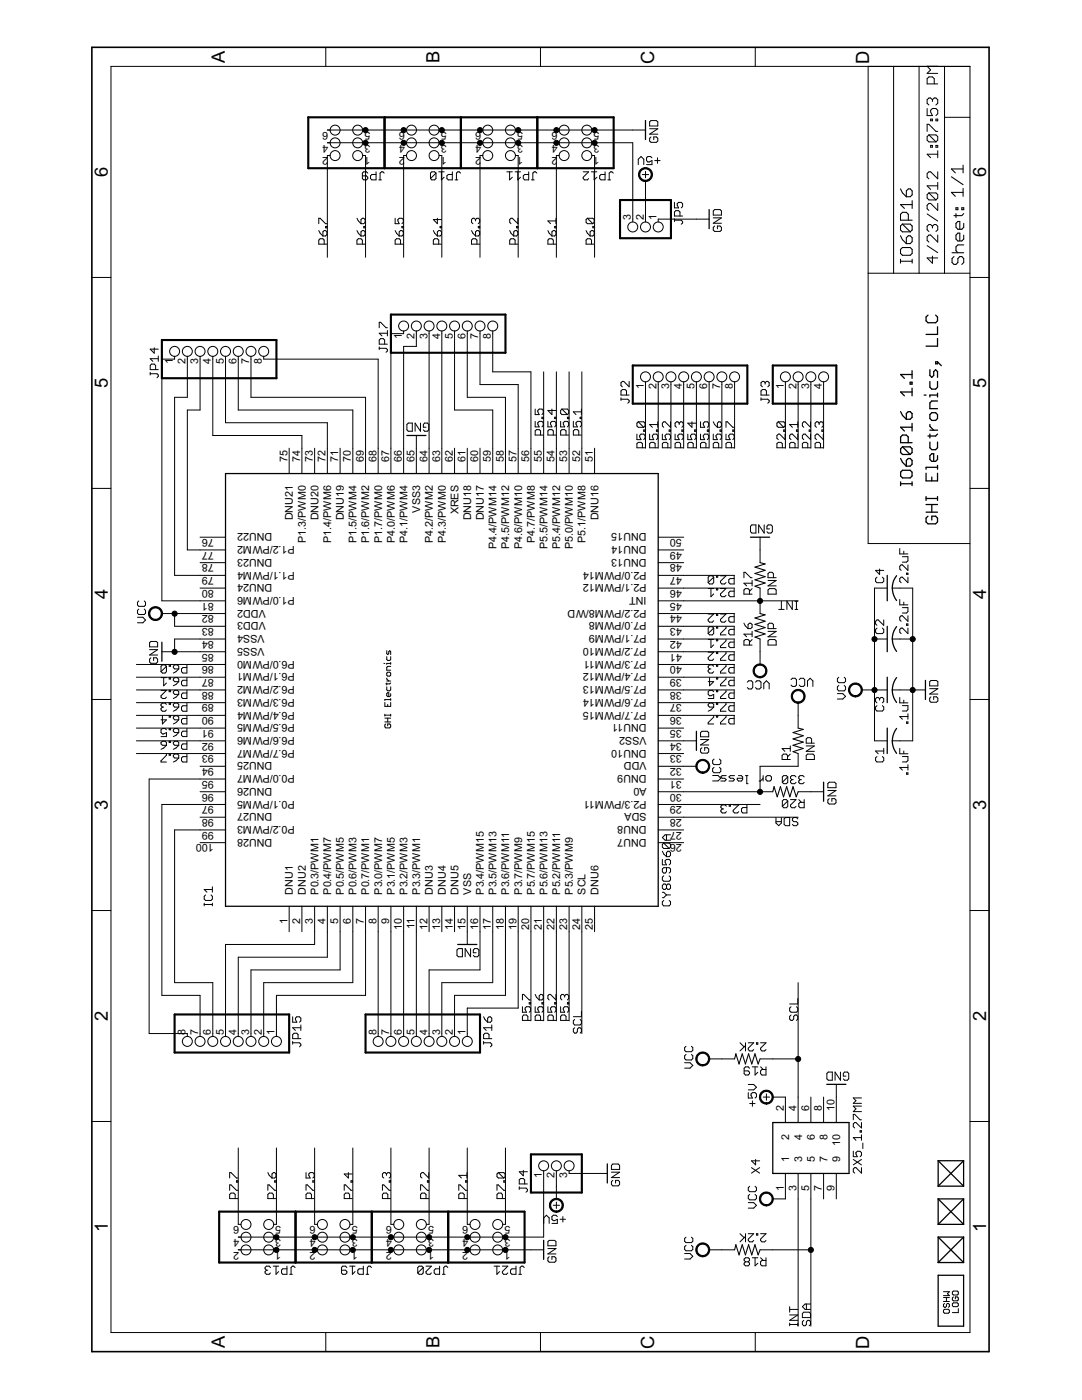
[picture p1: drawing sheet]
<svg xmlns="http://www.w3.org/2000/svg" width="216mm" height="279mm" viewBox="0 0 216 279" stroke-linecap="round" stroke-linejoin="round" font-family="sans-serif">
<defs><g id="words">
<g font-size="4.1">
<text x="44.9" y="12.6" transform="rotate(-90 44.9 12.6)">A</text>
<text x="87.7" y="12.6" transform="rotate(-90 87.7 12.6)">B</text>
<text x="130.6" y="12.7" transform="rotate(-90 130.6 12.7)">C</text>
<text x="173.4" y="12.7" transform="rotate(-90 173.4 12.7)">D</text>
<text x="21.5" y="35.3" transform="rotate(-90 21.5 35.3)">6</text>
<text x="196.7" y="35.3" transform="rotate(-90 196.7 35.3)">6</text>
<text x="21.5" y="77.4" transform="rotate(-90 21.5 77.4)">5</text>
<text x="196.7" y="77.4" transform="rotate(-90 196.7 77.4)">5</text>
<text x="21.5" y="119.6" transform="rotate(-90 21.5 119.6)">4</text>
<text x="196.7" y="119.6" transform="rotate(-90 196.7 119.6)">4</text>
<text x="21.5" y="161.7" transform="rotate(-90 21.5 161.7)">3</text>
<text x="196.7" y="161.7" transform="rotate(-90 196.7 161.7)">3</text>
<text x="21.5" y="203.8" transform="rotate(-90 21.5 203.8)">2</text>
<text x="196.7" y="203.8" transform="rotate(-90 196.7 203.8)">2</text>
<text x="21.5" y="245.9" transform="rotate(-90 21.5 245.9)">1</text>
<text x="196.7" y="245.9" transform="rotate(-90 196.7 245.9)">1</text>
<text x="44.9" y="269.1" transform="rotate(-90 44.9 269.1)">A</text>
<text x="87.7" y="269.1" transform="rotate(-90 87.7 269.1)">B</text>
<text x="130.6" y="269.2" transform="rotate(-90 130.6 269.2)">C</text>
<text x="173.4" y="269.2" transform="rotate(-90 173.4 269.2)">D</text>
</g>
<g font-size="2.4">
<text x="65.5" y="28.8" transform="rotate(-180 65.5 28.8)">4</text>
<text x="65.5" y="26.3" transform="rotate(-180 65.5 26.3)">6</text>
<text x="73.9" y="28.8" transform="rotate(-180 73.9 28.8)">3</text>
<text x="73.9" y="26.3" transform="rotate(-180 73.9 26.3)">5</text>
<text x="80.8" y="28.8" transform="rotate(-180 80.8 28.8)">4</text>
<text x="80.8" y="26.3" transform="rotate(-180 80.8 26.3)">6</text>
<text x="89.1" y="28.8" transform="rotate(-180 89.1 28.8)">3</text>
<text x="89.1" y="26.3" transform="rotate(-180 89.1 26.3)">5</text>
<text x="96" y="28.8" transform="rotate(-180 96 28.8)">4</text>
<text x="96" y="26.3" transform="rotate(-180 96 26.3)">6</text>
<text x="104.4" y="28.8" transform="rotate(-180 104.4 28.8)">3</text>
<text x="104.4" y="26.3" transform="rotate(-180 104.4 26.3)">5</text>
<text x="111.2" y="28.8" transform="rotate(-180 111.2 28.8)">4</text>
<text x="111.2" y="26.3" transform="rotate(-180 111.2 26.3)">6</text>
<text x="119.6" y="28.8" transform="rotate(-180 119.6 28.8)">3</text>
<text x="119.6" y="26.3" transform="rotate(-180 119.6 26.3)">5</text>
<text x="65.5" y="31.4" transform="rotate(-180 65.5 31.4)">2</text>
<text x="73.9" y="31.4" transform="rotate(-180 73.9 31.4)">1</text>
<text x="80.8" y="31.4" transform="rotate(-180 80.8 31.4)">2</text>
<text x="89.1" y="31.4" transform="rotate(-180 89.1 31.4)">1</text>
<text x="96" y="31.4" transform="rotate(-180 96 31.4)">2</text>
<text x="104.4" y="31.4" transform="rotate(-180 104.4 31.4)">1</text>
<text x="111.2" y="31.4" transform="rotate(-180 111.2 31.4)">2</text>
<text x="119.6" y="31.4" transform="rotate(-180 119.6 31.4)">1</text>
<text x="125.9" y="43.9" transform="rotate(-90 125.9 43.9)">3</text>
<text x="128.4" y="43.9" transform="rotate(-90 128.4 43.9)">2</text>
<text x="131" y="43.9" transform="rotate(-90 131 43.9)">1</text>
<text x="80.2" y="67.6" transform="rotate(-90 80.2 67.6)">1</text>
<text x="82.7" y="67.6" transform="rotate(-90 82.7 67.6)">2</text>
<text x="85.3" y="67.6" transform="rotate(-90 85.3 67.6)">3</text>
<text x="87.8" y="67.6" transform="rotate(-90 87.8 67.6)">4</text>
<text x="90.3" y="67.6" transform="rotate(-90 90.3 67.6)">5</text>
<text x="92.9" y="67.6" transform="rotate(-90 92.9 67.6)">6</text>
<text x="95.4" y="67.6" transform="rotate(-90 95.4 67.6)">7</text>
<text x="98" y="67.6" transform="rotate(-90 98 67.6)">8</text>
<text x="34.5" y="72.6" transform="rotate(-90 34.5 72.6)">1</text>
<text x="37" y="72.6" transform="rotate(-90 37 72.6)">2</text>
<text x="39.6" y="72.6" transform="rotate(-90 39.6 72.6)">3</text>
<text x="42.1" y="72.6" transform="rotate(-90 42.1 72.6)">4</text>
<text x="44.6" y="72.6" transform="rotate(-90 44.6 72.6)">5</text>
<text x="47.2" y="72.6" transform="rotate(-90 47.2 72.6)">6</text>
<text x="49.7" y="72.6" transform="rotate(-90 49.7 72.6)">7</text>
<text x="52.3" y="72.6" transform="rotate(-90 52.3 72.6)">8</text>
<text x="128.4" y="77.7" transform="rotate(-90 128.4 77.7)">1</text>
<text x="131" y="77.7" transform="rotate(-90 131 77.7)">2</text>
<text x="133.5" y="77.7" transform="rotate(-90 133.5 77.7)">3</text>
<text x="136.1" y="77.7" transform="rotate(-90 136.1 77.7)">4</text>
<text x="138.6" y="77.7" transform="rotate(-90 138.6 77.7)">5</text>
<text x="141.1" y="77.7" transform="rotate(-90 141.1 77.7)">6</text>
<text x="143.7" y="77.7" transform="rotate(-90 143.7 77.7)">7</text>
<text x="146.2" y="77.7" transform="rotate(-90 146.2 77.7)">8</text>
<text x="156.4" y="77.7" transform="rotate(-90 156.4 77.7)">1</text>
<text x="158.9" y="77.7" transform="rotate(-90 158.9 77.7)">2</text>
<text x="161.5" y="77.7" transform="rotate(-90 161.5 77.7)">3</text>
<text x="164" y="77.7" transform="rotate(-90 164 77.7)">4</text>
<text x="57.3" y="92.2" transform="rotate(-90 57.3 92.2)">75</text>
<text x="59.9" y="92.2" transform="rotate(-90 59.9 92.2)">74</text>
<text x="62.4" y="92.2" transform="rotate(-90 62.4 92.2)">73</text>
<text x="65" y="92.2" transform="rotate(-90 65 92.2)">72</text>
<text x="67.5" y="92.2" transform="rotate(-90 67.5 92.2)">71</text>
<text x="70" y="92.2" transform="rotate(-90 70 92.2)">70</text>
<text x="72.6" y="92.2" transform="rotate(-90 72.6 92.2)">69</text>
<text x="75.1" y="92.2" transform="rotate(-90 75.1 92.2)">68</text>
<text x="77.7" y="92.2" transform="rotate(-90 77.7 92.2)">67</text>
<text x="80.2" y="92.2" transform="rotate(-90 80.2 92.2)">66</text>
<text x="82.7" y="92.2" transform="rotate(-90 82.7 92.2)">65</text>
<text x="85.3" y="92.2" transform="rotate(-90 85.3 92.2)">64</text>
<text x="87.8" y="92.2" transform="rotate(-90 87.8 92.2)">63</text>
<text x="90.3" y="92.2" transform="rotate(-90 90.3 92.2)">62</text>
<text x="92.9" y="92.2" transform="rotate(-90 92.9 92.2)">61</text>
<text x="95.4" y="92.2" transform="rotate(-90 95.4 92.2)">60</text>
<text x="98" y="92.2" transform="rotate(-90 98 92.2)">59</text>
<text x="100.5" y="92.2" transform="rotate(-90 100.5 92.2)">58</text>
<text x="103" y="92.2" transform="rotate(-90 103 92.2)">57</text>
<text x="105.6" y="92.2" transform="rotate(-90 105.6 92.2)">56</text>
<text x="108.1" y="92.2" transform="rotate(-90 108.1 92.2)">55</text>
<text x="110.7" y="92.2" transform="rotate(-90 110.7 92.2)">54</text>
<text x="113.2" y="92.2" transform="rotate(-90 113.2 92.2)">53</text>
<text x="115.7" y="92.2" transform="rotate(-90 115.7 92.2)">52</text>
<text x="118.3" y="92.2" transform="rotate(-90 118.3 92.2)">51</text>
<text x="42.7" y="107.6" transform="rotate(-180 42.7 107.6)">76</text>
<text x="54.3" y="106.5" transform="rotate(-180 54.3 106.5)">DNU22</text>
<text x="58.5" y="103.9" transform="rotate(-90 58.5 103.9)">DNU21</text>
<text x="63.5" y="103.9" transform="rotate(-90 63.5 103.9)">DNU20</text>
<text x="68.6" y="103.9" transform="rotate(-90 68.6 103.9)">DNU19</text>
<text x="83.8" y="102.3" transform="rotate(-90 83.8 102.3)">VSS3</text>
<text x="91.5" y="102.6" transform="rotate(-90 91.5 102.6)">XRES</text>
<text x="94" y="103.9" transform="rotate(-90 94 103.9)">DNU18</text>
<text x="96.5" y="103.9" transform="rotate(-90 96.5 103.9)">DNU17</text>
<text x="119.4" y="103.9" transform="rotate(-90 119.4 103.9)">DNU16</text>
<text x="129" y="106.5" transform="rotate(-180 129 106.5)">DNU15</text>
<text x="136" y="107.6" transform="rotate(-180 136 107.6)">50</text>
<text x="42.7" y="110.1" transform="rotate(-180 42.7 110.1)">77</text>
<text x="42.7" y="112.7" transform="rotate(-180 42.7 112.7)">78</text>
<text x="54.3" y="111.5" transform="rotate(-180 54.3 111.5)">DNU23</text>
<text x="58.8" y="109" transform="rotate(-180 58.8 109)">P1.2/PWM2</text>
<text x="61" y="108.3" transform="rotate(-90 61 108.3)">P1.3/PWM0</text>
<text x="66.1" y="108.3" transform="rotate(-90 66.1 108.3)">P1.4/PWM6</text>
<text x="71.2" y="108.3" transform="rotate(-90 71.2 108.3)">P1.5/PWM4</text>
<text x="73.7" y="108.3" transform="rotate(-90 73.7 108.3)">P1.6/PWM2</text>
<text x="76.2" y="108.3" transform="rotate(-90 76.2 108.3)">P1.7/PWM0</text>
<text x="78.8" y="108.3" transform="rotate(-90 78.8 108.3)">P4.0/PWM6</text>
<text x="81.3" y="108.3" transform="rotate(-90 81.3 108.3)">P4.1/PWM4</text>
<text x="86.4" y="108.3" transform="rotate(-90 86.4 108.3)">P4.2/PWM2</text>
<text x="88.9" y="108.3" transform="rotate(-90 88.9 108.3)">P4.3/PWM0</text>
<text x="99.1" y="109.5" transform="rotate(-90 99.1 109.5)">P4.4/PWM14</text>
<text x="101.6" y="109.5" transform="rotate(-90 101.6 109.5)">P4.5/PWM12</text>
<text x="104.2" y="109.5" transform="rotate(-90 104.2 109.5)">P4.6/PWM10</text>
<text x="106.7" y="108.3" transform="rotate(-90 106.7 108.3)">P4.7/PWM8</text>
<text x="109.2" y="109.5" transform="rotate(-90 109.2 109.5)">P5.5/PWM14</text>
<text x="111.8" y="109.5" transform="rotate(-90 111.8 109.5)">P5.4/PWM12</text>
<text x="114.3" y="109.5" transform="rotate(-90 114.3 109.5)">P5.0/PWM10</text>
<text x="116.9" y="108.3" transform="rotate(-90 116.9 108.3)">P5.1/PWM8</text>
<text x="129" y="111.5" transform="rotate(-180 129 111.5)">DNU13</text>
<text x="129" y="109" transform="rotate(-180 129 109)">DNU14</text>
<text x="136" y="112.7" transform="rotate(-180 136 112.7)">48</text>
<text x="136" y="110.1" transform="rotate(-180 136 110.1)">49</text>
<text x="42.7" y="115.2" transform="rotate(-180 42.7 115.2)">79</text>
<text x="42.7" y="117.7" transform="rotate(-180 42.7 117.7)">80</text>
<text x="54.3" y="116.6" transform="rotate(-180 54.3 116.6)">DNU24</text>
<text x="58.8" y="114.1" transform="rotate(-180 58.8 114.1)">P1.1/PWM4</text>
<text x="58.8" y="119.2" transform="rotate(-180 58.8 119.2)">P1.0/PWM6</text>
<text x="129" y="119.2" transform="rotate(-180 129 119.2)">INT</text>
<text x="129" y="116.6" transform="rotate(-180 129 116.6)">P2.1/PWM12</text>
<text x="129" y="114.1" transform="rotate(-180 129 114.1)">P2.0/PWM14</text>
<text x="136" y="117.7" transform="rotate(-180 136 117.7)">46</text>
<text x="136" y="115.2" transform="rotate(-180 136 115.2)">47</text>
<text x="42.7" y="120.3" transform="rotate(-180 42.7 120.3)">81</text>
<text x="42.7" y="122.8" transform="rotate(-180 42.7 122.8)">82</text>
<text x="42.7" y="125.3" transform="rotate(-180 42.7 125.3)">83</text>
<text x="53" y="121.7" transform="rotate(-180 53 121.7)">VDD2</text>
<text x="53" y="124.2" transform="rotate(-180 53 124.2)">VDD3</text>
<text x="129" y="124.2" transform="rotate(-180 129 124.2)">P7.0/PWM8</text>
<text x="129" y="121.7" transform="rotate(-180 129 121.7)">P2.2/PWM8/WD</text>
<text x="136" y="125.3" transform="rotate(-180 136 125.3)">43</text>
<text x="136" y="122.8" transform="rotate(-180 136 122.8)">44</text>
<text x="136" y="120.3" transform="rotate(-180 136 120.3)">45</text>
<text x="42.7" y="127.9" transform="rotate(-180 42.7 127.9)">84</text>
<text x="42.7" y="130.4" transform="rotate(-180 42.7 130.4)">85</text>
<text x="52.8" y="126.8" transform="rotate(-180 52.8 126.8)">VSS4</text>
<text x="52.8" y="129.3" transform="rotate(-180 52.8 129.3)">VSS5</text>
<text x="58.8" y="131.8" transform="rotate(-180 58.8 131.8)">P6.0/PWM0</text>
<text x="129" y="131.9" transform="rotate(-180 129 131.9)">P7.3/PWM11</text>
<text x="129" y="129.3" transform="rotate(-180 129 129.3)">P7.2/PWM10</text>
<text x="129" y="126.8" transform="rotate(-180 129 126.8)">P7.1/PWM9</text>
<text x="136" y="130.4" transform="rotate(-180 136 130.4)">41</text>
<text x="136" y="127.9" transform="rotate(-180 136 127.9)">42</text>
<text x="42.7" y="133" transform="rotate(-180 42.7 133)">86</text>
<text x="42.7" y="135.5" transform="rotate(-180 42.7 135.5)">87</text>
<text x="58.8" y="134.4" transform="rotate(-180 58.8 134.4)">P6.1/PWM1</text>
<text x="58.8" y="136.9" transform="rotate(-180 58.8 136.9)">P6.2/PWM2</text>
<text x="129" y="136.9" transform="rotate(-180 129 136.9)">P7.5/PWM13</text>
<text x="129" y="134.4" transform="rotate(-180 129 134.4)">P7.4/PWM12</text>
<text x="136" y="135.5" transform="rotate(-180 136 135.5)">39</text>
<text x="136" y="133" transform="rotate(-180 136 133)">40</text>
<text x="42.7" y="138" transform="rotate(-180 42.7 138)">88</text>
<text x="42.7" y="140.6" transform="rotate(-180 42.7 140.6)">89</text>
<text x="42.7" y="143.1" transform="rotate(-180 42.7 143.1)">90</text>
<text x="58.8" y="139.5" transform="rotate(-180 58.8 139.5)">P6.3/PWM3</text>
<text x="58.8" y="142" transform="rotate(-180 58.8 142)">P6.4/PWM4</text>
<text x="129" y="142" transform="rotate(-180 129 142)">P7.7/PWM15</text>
<text x="129" y="139.5" transform="rotate(-180 129 139.5)">P7.6/PWM14</text>
<text x="136" y="143.1" transform="rotate(-180 136 143.1)">36</text>
<text x="136" y="140.6" transform="rotate(-180 136 140.6)">37</text>
<text x="136" y="138" transform="rotate(-180 136 138)">38</text>
<text x="42.7" y="145.7" transform="rotate(-180 42.7 145.7)">91</text>
<text x="42.7" y="148.2" transform="rotate(-180 42.7 148.2)">92</text>
<text x="58.8" y="147.1" transform="rotate(-180 58.8 147.1)">P6.6/PWM6</text>
<text x="58.8" y="149.6" transform="rotate(-180 58.8 149.6)">P6.7/PWM7</text>
<text x="58.8" y="144.5" transform="rotate(-180 58.8 144.5)">P6.5/PWM5</text>
<text x="129" y="149.6" transform="rotate(-180 129 149.6)">DNU10</text>
<text x="129" y="147.1" transform="rotate(-180 129 147.1)">VSS2</text>
<text x="129" y="144.5" transform="rotate(-180 129 144.5)">DNU11</text>
<text x="136" y="148.2" transform="rotate(-180 136 148.2)">34</text>
<text x="136" y="145.7" transform="rotate(-180 136 145.7)">35</text>
<text x="42.7" y="150.7" transform="rotate(-180 42.7 150.7)">93</text>
<text x="42.7" y="153.3" transform="rotate(-180 42.7 153.3)">94</text>
<text x="42.7" y="155.8" transform="rotate(-180 42.7 155.8)">95</text>
<text x="54.3" y="152.2" transform="rotate(-180 54.3 152.2)">DNU25</text>
<text x="58.8" y="154.7" transform="rotate(-180 58.8 154.7)">P0.0/PWM7</text>
<text x="129" y="154.7" transform="rotate(-180 129 154.7)">DNU9</text>
<text x="129" y="152.2" transform="rotate(-180 129 152.2)">VDD</text>
<text x="136" y="155.8" transform="rotate(-180 136 155.8)">31</text>
<text x="136" y="153.3" transform="rotate(-180 136 153.3)">32</text>
<text x="136" y="150.7" transform="rotate(-180 136 150.7)">33</text>
<text x="42.7" y="158.4" transform="rotate(-180 42.7 158.4)">96</text>
<text x="42.7" y="160.9" transform="rotate(-180 42.7 160.9)">97</text>
<text x="54.3" y="157.2" transform="rotate(-180 54.3 157.2)">DNU26</text>
<text x="58.8" y="159.8" transform="rotate(-180 58.8 159.8)">P0.1/PWM5</text>
<text x="129" y="159.8" transform="rotate(-180 129 159.8)">P2.3/PWM11</text>
<text x="129" y="157.2" transform="rotate(-180 129 157.2)">A0</text>
<text x="136" y="160.9" transform="rotate(-180 136 160.9)">29</text>
<text x="136" y="158.4" transform="rotate(-180 136 158.4)">30</text>
<text x="42.7" y="163.4" transform="rotate(-180 42.7 163.4)">98</text>
<text x="42.7" y="166" transform="rotate(-180 42.7 166)">99</text>
<text x="54.3" y="162.3" transform="rotate(-180 54.3 162.3)">DNU27</text>
<text x="54.3" y="167.4" transform="rotate(-180 54.3 167.4)">DNU28</text>
<text x="58.8" y="164.9" transform="rotate(-180 58.8 164.9)">P0.2/PWM3</text>
<text x="129" y="167.4" transform="rotate(-180 129 167.4)">DNU7</text>
<text x="129" y="164.9" transform="rotate(-180 129 164.9)">DNU8</text>
<text x="129" y="162.3" transform="rotate(-180 129 162.3)">SDA</text>
<text x="136" y="166" transform="rotate(-180 136 166)">27</text>
<text x="136" y="163.4" transform="rotate(-180 136 163.4)">28</text>
<text x="42.7" y="168.5" transform="rotate(-180 42.7 168.5)">100</text>
<text x="136" y="168.5" transform="rotate(-180 136 168.5)">26</text>
<text x="58.5" y="178.5" transform="rotate(-90 58.5 178.5)">DNU1</text>
<text x="61" y="178.5" transform="rotate(-90 61 178.5)">DNU2</text>
<text x="63.5" y="178.5" transform="rotate(-90 63.5 178.5)">P0.3/PWM1</text>
<text x="66.1" y="178.5" transform="rotate(-90 66.1 178.5)">P0.4/PWM7</text>
<text x="68.6" y="178.5" transform="rotate(-90 68.6 178.5)">P0.5/PWM5</text>
<text x="71.2" y="178.5" transform="rotate(-90 71.2 178.5)">P0.6/PWM3</text>
<text x="73.7" y="178.5" transform="rotate(-90 73.7 178.5)">P0.7/PWM1</text>
<text x="76.2" y="178.5" transform="rotate(-90 76.2 178.5)">P3.0/PWM7</text>
<text x="78.8" y="178.5" transform="rotate(-90 78.8 178.5)">P3.1/PWM5</text>
<text x="81.3" y="178.5" transform="rotate(-90 81.3 178.5)">P3.2/PWM3</text>
<text x="83.8" y="178.5" transform="rotate(-90 83.8 178.5)">P3.3/PWM1</text>
<text x="86.4" y="178.5" transform="rotate(-90 86.4 178.5)">DNU3</text>
<text x="88.9" y="178.5" transform="rotate(-90 88.9 178.5)">DNU4</text>
<text x="91.5" y="178.5" transform="rotate(-90 91.5 178.5)">DNU5</text>
<text x="94" y="178.5" transform="rotate(-90 94 178.5)">VSS</text>
<text x="96.5" y="178.5" transform="rotate(-90 96.5 178.5)">P3.4/PWM15</text>
<text x="99.1" y="178.5" transform="rotate(-90 99.1 178.5)">P3.5/PWM13</text>
<text x="101.6" y="178.5" transform="rotate(-90 101.6 178.5)">P3.6/PWM11</text>
<text x="104.2" y="178.5" transform="rotate(-90 104.2 178.5)">P3.7/PWM9</text>
<text x="106.7" y="178.5" transform="rotate(-90 106.7 178.5)">P5.7/PWM15</text>
<text x="109.2" y="178.5" transform="rotate(-90 109.2 178.5)">P5.6/PWM13</text>
<text x="111.8" y="178.5" transform="rotate(-90 111.8 178.5)">P5.2/PWM11</text>
<text x="114.3" y="178.5" transform="rotate(-90 114.3 178.5)">P5.3/PWM9</text>
<text x="116.9" y="178.5" transform="rotate(-90 116.9 178.5)">SCL</text>
<text x="119.4" y="178.5" transform="rotate(-90 119.4 178.5)">DNU6</text>
<text x="57.3" y="184.4" transform="rotate(-90 57.3 184.4)">1</text>
<text x="59.9" y="184.4" transform="rotate(-90 59.9 184.4)">2</text>
<text x="62.4" y="184.4" transform="rotate(-90 62.4 184.4)">3</text>
<text x="65" y="184.4" transform="rotate(-90 65 184.4)">4</text>
<text x="67.5" y="184.4" transform="rotate(-90 67.5 184.4)">5</text>
<text x="70" y="184.4" transform="rotate(-90 70 184.4)">6</text>
<text x="72.6" y="184.4" transform="rotate(-90 72.6 184.4)">7</text>
<text x="75.1" y="184.4" transform="rotate(-90 75.1 184.4)">8</text>
<text x="77.7" y="184.4" transform="rotate(-90 77.7 184.4)">9</text>
<text x="80.2" y="185.6" transform="rotate(-90 80.2 185.6)">10</text>
<text x="82.7" y="185.4" transform="rotate(-90 82.7 185.4)">11</text>
<text x="85.3" y="185.6" transform="rotate(-90 85.3 185.6)">12</text>
<text x="87.8" y="185.6" transform="rotate(-90 87.8 185.6)">13</text>
<text x="90.3" y="185.6" transform="rotate(-90 90.3 185.6)">14</text>
<text x="92.9" y="185.6" transform="rotate(-90 92.9 185.6)">15</text>
<text x="95.4" y="185.6" transform="rotate(-90 95.4 185.6)">16</text>
<text x="98" y="185.6" transform="rotate(-90 98 185.6)">17</text>
<text x="100.5" y="185.6" transform="rotate(-90 100.5 185.6)">18</text>
<text x="103" y="185.6" transform="rotate(-90 103 185.6)">19</text>
<text x="105.6" y="185.6" transform="rotate(-90 105.6 185.6)">20</text>
<text x="108.1" y="185.6" transform="rotate(-90 108.1 185.6)">21</text>
<text x="110.7" y="185.6" transform="rotate(-90 110.7 185.6)">22</text>
<text x="113.2" y="185.6" transform="rotate(-90 113.2 185.6)">23</text>
<text x="115.7" y="185.6" transform="rotate(-90 115.7 185.6)">24</text>
<text x="118.3" y="185.6" transform="rotate(-90 118.3 185.6)">25</text>
<text x="37" y="206.5" transform="rotate(-90 37 206.5)">8</text>
<text x="39.6" y="206.5" transform="rotate(-90 39.6 206.5)">7</text>
<text x="42.1" y="206.5" transform="rotate(-90 42.1 206.5)">6</text>
<text x="44.6" y="206.5" transform="rotate(-90 44.6 206.5)">5</text>
<text x="47.2" y="206.5" transform="rotate(-90 47.2 206.5)">4</text>
<text x="49.7" y="206.5" transform="rotate(-90 49.7 206.5)">3</text>
<text x="52.3" y="206.5" transform="rotate(-90 52.3 206.5)">2</text>
<text x="54.8" y="206.5" transform="rotate(-90 54.8 206.5)">1</text>
<text x="75.1" y="206.5" transform="rotate(-90 75.1 206.5)">8</text>
<text x="77.7" y="206.5" transform="rotate(-90 77.7 206.5)">7</text>
<text x="80.2" y="206.5" transform="rotate(-90 80.2 206.5)">6</text>
<text x="82.7" y="206.5" transform="rotate(-90 82.7 206.5)">5</text>
<text x="85.3" y="206.5" transform="rotate(-90 85.3 206.5)">4</text>
<text x="87.8" y="206.5" transform="rotate(-90 87.8 206.5)">3</text>
<text x="90.3" y="206.5" transform="rotate(-90 90.3 206.5)">2</text>
<text x="92.9" y="206.5" transform="rotate(-90 92.9 206.5)">1</text>
<text x="156.4" y="221.7" transform="rotate(-90 156.4 221.7)">2</text>
<text x="158.9" y="221.7" transform="rotate(-90 158.9 221.7)">4</text>
<text x="161.5" y="221.7" transform="rotate(-90 161.5 221.7)">6</text>
<text x="164" y="221.7" transform="rotate(-90 164 221.7)">8</text>
<text x="166.5" y="221.7" transform="rotate(-90 166.5 221.7)">10</text>
<text x="157.5" y="227.6" transform="rotate(-90 157.5 227.6)">2</text>
<text x="160" y="227.6" transform="rotate(-90 160 227.6)">4</text>
<text x="162.6" y="227.6" transform="rotate(-90 162.6 227.6)">6</text>
<text x="165.1" y="227.6" transform="rotate(-90 165.1 227.6)">8</text>
<text x="157.5" y="231.9" transform="rotate(-90 157.5 231.9)">1</text>
<text x="160" y="231.9" transform="rotate(-90 160 231.9)">3</text>
<text x="162.6" y="231.9" transform="rotate(-90 162.6 231.9)">5</text>
<text x="165.1" y="231.9" transform="rotate(-90 165.1 231.9)">7</text>
<text x="167.6" y="231.9" transform="rotate(-90 167.6 231.9)">9</text>
<text x="167.6" y="228.7" transform="rotate(-90 167.6 228.7)">10</text>
<text x="108.1" y="235.2" transform="rotate(-90 108.1 235.2)">1</text>
<text x="110.7" y="235.2" transform="rotate(-90 110.7 235.2)">2</text>
<text x="113.2" y="235.2" transform="rotate(-90 113.2 235.2)">3</text>
<text x="156.4" y="237.7" transform="rotate(-90 156.4 237.7)">1</text>
<text x="158.9" y="237.7" transform="rotate(-90 158.9 237.7)">3</text>
<text x="161.5" y="237.7" transform="rotate(-90 161.5 237.7)">5</text>
<text x="164" y="237.7" transform="rotate(-90 164 237.7)">7</text>
<text x="166.5" y="237.7" transform="rotate(-90 166.5 237.7)">9</text>
<text x="47.7" y="244.7" transform="rotate(-180 47.7 244.7)">6</text>
<text x="56.1" y="244.7" transform="rotate(-180 56.1 244.7)">5</text>
<text x="63" y="244.7" transform="rotate(-180 63 244.7)">6</text>
<text x="71.4" y="244.7" transform="rotate(-180 71.4 244.7)">5</text>
<text x="78.2" y="244.7" transform="rotate(-180 78.2 244.7)">6</text>
<text x="86.6" y="244.7" transform="rotate(-180 86.6 244.7)">5</text>
<text x="93.4" y="244.7" transform="rotate(-180 93.4 244.7)">6</text>
<text x="101.8" y="244.7" transform="rotate(-180 101.8 244.7)">5</text>
<text x="47.7" y="249.8" transform="rotate(-180 47.7 249.8)">2</text>
<text x="47.7" y="247.2" transform="rotate(-180 47.7 247.2)">4</text>
<text x="56.1" y="249.8" transform="rotate(-180 56.1 249.8)">1</text>
<text x="56.1" y="247.2" transform="rotate(-180 56.1 247.2)">3</text>
<text x="63" y="249.8" transform="rotate(-180 63 249.8)">2</text>
<text x="63" y="247.2" transform="rotate(-180 63 247.2)">4</text>
<text x="71.4" y="249.8" transform="rotate(-180 71.4 249.8)">1</text>
<text x="71.4" y="247.2" transform="rotate(-180 71.4 247.2)">3</text>
<text x="78.2" y="249.8" transform="rotate(-180 78.2 249.8)">2</text>
<text x="78.2" y="247.2" transform="rotate(-180 78.2 247.2)">4</text>
<text x="86.6" y="249.8" transform="rotate(-180 86.6 249.8)">1</text>
<text x="86.6" y="247.2" transform="rotate(-180 86.6 247.2)">3</text>
<text x="93.4" y="249.8" transform="rotate(-180 93.4 249.8)">2</text>
<text x="93.4" y="247.2" transform="rotate(-180 93.4 247.2)">4</text>
<text x="101.8" y="249.8" transform="rotate(-180 101.8 249.8)">1</text>
<text x="101.8" y="247.2" transform="rotate(-180 101.8 247.2)">3</text>
</g>
</g></defs>
<g fill="none" stroke="#000" stroke-width=".2">
<path d="M22.1 13.3h171.4v252.6h-171.4zM65 9.4v3.9M107.8 9.4v3.9M150.7 9.4v3.9M173.2 13.3v95.2h20.3M178.3 13.3v41.2M183.4 13.3v41.2M186.1 19.9l.3-.3h.4l.3 .3v.7l-.3 .4M186.1 19.9v.4M186.1 19.9l-.4-.3h-.3l-.4 .3v.7l.4 .4M186.4 16.7v-1l-.3-.4h-.7l-.4 .4v1h2.1M187.1 13.2h-2.1l.7 .7-.7 .7h2.1"/>
<path d="M188.5 13.3v41.2M65.3 28.5h61v15.8M65.3 26h63.5M65.9 31h-.6v20.4M72.4 31h.5v20.4M73.4 34.5l-.3-.2h-.5l-.3 .2v1.1l.3 .3h.5l.3-.3v-.2l-.3-.3h-.8M75 34.3v1.6h-.8l-.3-.3v-.5l.3-.3h.8M75.6 35.9h.5M76.7 34.5l-.3-.2h-.3l-.3 .2v1.4M81.1 31h-.6v20.4M87 34.5l-.3-.2h-.5l-.3 .2v1.1M87 34.5v1.1l-.3 .3h-.5l-.3-.3"/>
<path d="M87 34.5l-1.1 1.1M87.5 34.3h1.1M87.6 31h.6v20.4M88.1 34.3v1.6l.5-.5M90.3 34.3v1.6h-.8l-.3-.3v-.5l.3-.3h.8M90.8 35.9h.6M91.9 34.5l-.3-.2h-.2l-.3 .2v1.4M96.4 31h-.6v20.4M101.1 34.3h1.1M101.7 34.3v1.6l.5-.5M102.8 34.3h1.1M102.8 31h.6v20.4"/>
<path d="M103.3 34.3v1.6l.6-.5M105.5 34.3v1.6h-.8l-.3-.3v-.5l.3-.3h.8M106 35.9h.6M107.1 34.5l-.2-.2h-.3l-.3 .2v1.4M111.6 31h-.6v20.4M116.4 34.3h1.1l-1.1 1.1v.2l.2 .3h.6l.3-.3M118 34.3h1.1M118.1 31h.5v20.4M118.6 34.3v1.6l.5-.5M120.7 34.3v1.6h-.8l-.2-.3v-.5l.2-.3h.8M121.3 35.9h.5M122.4 34.5l-.3-.2h-.3l-.2 .2v1.4"/>
<path d="M127.4 32.9v-1.1l.5-.6 .6 .6v1.1M128.2 34.8h1.2M128.8 34.2v1.3M128.8 36.1v8.2M129.6 24.3l.3-.2h1.1l.3 .2v.8h-1.7zM129.6 25.7h1.7l-1.7 1.1h1.7M129.9 27.3l-.3 .3v.6l.3 .2h1.1l.3-.2v-.6l-.3-.3h-.5v.6M130.1 31.5l-.3-.3h-.5l-.3 .3v.5l.3 .3 .8-.3v.9h-1.1M130.6 32h1.1M131.2 31.5v1.1M185 21.7v1.4h1.1l-.4-.7v-.4l.4-.3h.7l.3 .3v.7l-.3 .4M185 26.2v-1.4h.4l1.4 1.4h.3"/>
<path d="M185.4 26.9h1.4l.3 .4v.7l-.3 .3M185.4 38.5h1.4l.3 .3v.7l-.3 .4M185.4 26.9l-.4 .4v.7l.4 .3h1.4M185.4 38.5l-.4 .3v.7l.4 .4h1.4M185.4 38.5l1.4 1.4M185.4 26.9l1.4 1.4M185.7 23.8h.4v.3h-.4zM185.7 29h.4v.4h-.4zM186.8 23.8h.3v.3h-.3zM186.8 29h.3v.4h-.3zM187.1 30.1v1.4M187.1 34.3v1.4l-1.4-1.4h-.3l-.4 .3v.7l.4 .4"/>
<path d="M187.1 36.4v1.4M187.1 37.1h-2.1l.7 .7M187.1 30.8h-2.1l.7 .7M188.5 23.4h5M18.3 55.4h3.8M63.6 44.6v-1h.3l1.1 1h.2M63.6 46l.3 .5 .5 .6M64.7 48.7v-.8l-.3-.3h-.5l-.3 .3v.8h1.6M64.7 46h.3l.2 .3v.5l-.2 .3h-.6v-.8zM65 45.2h.2v.3h-.2zM71.2 46l.8 1.1M71.2 43.6l.8 1"/>
<path d="M72 46.3l.3-.3h.3l.3 .3v.5l-.3 .3h-.6zM72 43.8l.3-.2h.3l.3 .2v.6l-.3 .2h-.6zM72.3 48.7v-.8l-.3-.3h-.5l-.3 .3v.8h1.7M72.6 45.2h.3v.3h-.3zM78.8 43.6v1h.9l-.3-.5v-.3l.3-.2h.5l.3 .2v.6l-.3 .2M78.8 46l.9 1.1M79.7 46.3l.2-.3h.3l.3 .3v.5l-.3 .3h-.5zM79.9 48.7v-.8l-.2-.3h-.6l-.3 .3v.8h1.7M80.2 45.2h.3v.3h-.3zM86.5 46l.8 1.1M87.3 46.3l.2-.3h.3l.3 .3v.5l-.3 .3h-.5zM87.3 43.6v1l-.8-.8h1.6"/>
<path d="M87.5 48.7v-.8l-.2-.3h-.6l-.2 .3v.8h1.6M87.8 45.2h.3v.3h-.3zM94.1 46l.8 1.1M94.9 46.3l.3-.3h.2l.3 .3v.5l-.3 .3h-.5zM94.9 43.8l-.3-.2h-.2l-.3 .2v.6l.3 .2M94.9 43.8l.3-.2h.2l.3 .2v.6l-.3 .2M94.9 43.8v.3M95.2 48.7v-.8l-.3-.3h-.5l-.3 .3v.8h1.6M95.4 45.2h.3v.3h-.3zM101.7 46l.3 .5 .5 .6M102.5 46.3l.3-.3h.3l.2 .3v.5l-.2 .3h-.6zM102.8 48.7v-.8l-.3-.3h-.5l-.3 .3v.8h1.6"/>
<path d="M103.1 45.2h.2v.3h-.2zM103.3 43.6v1l-1.1-1h-.2l-.3 .2v.6l.3 .2M109.3 46l.3 .5 .5 .6M110.1 46.3l.3-.3h.3l.2 .3v.5l-.2 .3h-.6zM110.4 48.7v-.8l-.3-.3h-.5l-.3 .3v.8h1.6M110.7 45.2h.2v.3h-.2zM110.9 43.6v1M110.9 44.1h-1.6l.6 .5M116.9 46l.3 .5 .6 .6M117.2 43.6h1.1l.3 .2v.6l-.3 .2M117.2 43.6l-.3 .2v.6l.3 .2h1.1M117.2 43.6l1.1 1"/>
<path d="M117.8 46.3l.2-.3h.3l.3 .3v.5l-.3 .3h-.5zM118 48.7v-.8l-.2-.3h-.6l-.3 .3v.8h1.7M118.3 45.2h.3v.3h-.3zM134.6 43.9h1.3l.3 .3v.3l-.3 .2M134.6 40.4v1.1h.8l-.3-.6v-.2l.3-.3h.5l.3 .3v.5l-.3 .3M134.6 43.7v.5M135.7 43.1v-.8l-.3-.3h-.5l-.3 .3v.8h1.6M141.5 43.7h-10.2v.6M142.3 42.1l.3-.3h1.1l.3 .3v.8h-1.7zM142.3 43.5h1.7l-1.7 1.1h1.7M142.6 45.1l-.3 .3v.5l.3 .3h1.1l.3-.3v-.5l-.3-.3h-.5v.6M173.2 54.5h20.3"/>
<path d="M185 49l2.1 1.4M185 42.7l2.1 1.4M186.1 45.1l.3-.3h.4l.3 .3v.8l-.3 .3M186.1 51.1v1.4l-1.1-1h2.1M186.1 45.1v.4M186.1 45.1l-.4-.3h-.3l-.4 .3v.8l.4 .3M187.1 40.6v1.4l-1.4-1.4h-.3l-.4 .4v.7l.4 .3M187.1 46.9v1.4l-1.4-1.4h-.3l-.4 .4v.7l.4 .3M193.5 55.4h3.9M30 74.6h1.3l.3 .2v.3l-.3 .3M30 74.3v.5M30.8 69.4v1.1l-.8-.8h1.6"/>
<path d="M31.1 73.8v-.9l-.3-.2h-.6l-.2 .2v.9h1.6M31.6 71v1.1M31.6 71.6h-1.6l.5 .5M34.8 71.1v.6h-2.5v48.2h12.7M37.4 71.1v8.2h-2.6v35.5h10.2M39.9 71.1v10.7h-2.5v27.9h7.6M42.5 71.1v15.8h17.7v7.6M45 71.1v13.3h20.3v10.1M47.5 71.1v10.7h22.9v12.7M50.1 71.1v8.2h22.8v15.2M52.6 71.1v.6h22.9v22.8M75.7 69.5h1.3l.3 .3v.2l-.3 .3"/>
<path d="M75.7 65.4v-1.1h.2l1.1 1.1h.3M75.7 69.2v.6M76.8 68.7v-.8l-.3-.3h-.6l-.2 .3v.8h1.6M77.3 66v1M77.3 66.5h-1.6l.5 .5M80.5 66v.6h-2.5v27.9M83.1 66v3.1h-2.6v25.4M85.6 66v28.5M88.2 66v28.5M90.7 66v15.8h7.6v12.7M93.2 66v13.3h7.7v15.2M95.8 66v10.8h7.6v17.7"/>
<path d="M98.3 66v8.2h7.6v20.3M108.5 74.2v20.3M111 74.2v20.3M113.6 74.2v20.3M116.1 74.2v20.3M123.9 79.7h1.4l.2 .2v.3l-.2 .3M123.9 79.4v.5M125 78.8v-.8l-.3-.3h-.5l-.3 .3v.8h1.6M125.5 76.1v1.1l-1-1.1h-.3l-.3 .3v.5l.3 .3M128.8 76.2v13.3M131.3 76.2v13.3M133.9 76.2v13.3"/>
<path d="M136.4 76.2v13.3M139 76.2v13.3M141.5 76.2v13.3M144 76.2v13.3M146.6 76.2v13.3M151.8 79.7h1.4l.3 .2v.3l-.3 .3M151.8 79.4v.5M152.7 76.4l.2-.3h.3l.3 .3v.5l-.3 .3M152.7 76.4l-.3-.3h-.3l-.3 .3v.5l.3 .3M152.7 76.4v.3M152.9 78.8v-.8l-.2-.3h-.6l-.3 .3v.8h1.7M156.7 76.2v13.3"/>
<path d="M159.3 76.2v13.3M161.8 76.2v13.3M164.3 76.2v13.3M18.3 97.5h3.8M57.7 89.5v5M62.8 89.5v5M67.9 89.5v5M81.5 84.4h.8v1.7h-.8l-.3-.3v-1.1zM83.1 86.9v7.6M83.9 84.4v1.7l-1.1-1.7v1.7M85 85.3h-.5v-.6l.2-.3h.6l.3 .3v1.1l-.3 .3h-.6l-.2-.3M90.7 89.5v5"/>
<path d="M93.2 89.5v5M95.8 89.5v5M106.8 81.6v1.1h.8l-.3-.5v-.3l.3-.3h.5l.3 .3v.6l-.3 .2M106.8 84.1v1.1h.8l-.3-.6v-.2l.3-.3h.5l.3 .3v.5l-.3 .3M107.9 86.8v-.8l-.3-.3h-.6l-.2 .3v.8h1.6M108.1 83.3h.3v.2h-.3zM109.3 84.1v1.1h.8l-.2-.6v-.2l.2-.3h.6l.2 .3v.5l-.2 .3M110.1 81.6v1.1l-.8-.8h1.6M110.4 86.8v-.8l-.3-.3h-.5l-.3 .3v.8h1.6M110.7 83.3h.2v.2h-.2zM111.9 84.1v1.1h.8l-.3-.6v-.2l.3-.3h.5l.3 .3v.5l-.3 .3M112.1 81.6l-.2 .3v.6l.2 .2h1.1"/>
<path d="M112.1 81.6h1.1l.3 .3v.6l-.3 .2M112.1 81.6l1.1 1.1M112.9 86.8v-.8l-.2-.3h-.6l-.2 .3v.8h1.6M113.2 83.3h.3v.2h-.3zM114.4 84.1v1.1h.8l-.3-.6v-.2l.3-.3h.6l.2 .3v.5l-.2 .3M115.5 86.8v-.8l-.3-.3h-.5l-.3 .3v.8h1.6M115.8 83.3h.2v.2h-.2zM116 81.6v1.1M116 82.2h-1.6l.5 .5M118.6 89.5v5M127.1 86.6v1.1h.8l-.3-.5v-.3l.3-.3h.5l.3 .3v.6l-.3 .2M127.4 84.2l-.3 .3v.5l.3 .3h1"/>
<path d="M127.4 84.2h1l.3 .3v.5l-.3 .3M127.4 84.2l1 1.1M128.2 89.4v-.9l-.3-.2h-.5l-.3 .2v.9h1.6M128.4 85.8h.3v.3h-.3zM129.6 86.6v1.1h.9l-.3-.5v-.3l.3-.3h.5l.3 .3v.6l-.3 .2M130.7 89.4v-.9l-.2-.2h-.6l-.3 .2v.9h1.7M131 85.8h.3v.3h-.3zM131.3 84.2v1.1M131.3 84.7h-1.7l.6 .6M132.2 86.6v1.1h.8l-.3-.5v-.3l.3-.3h.5l.3 .3v.6l-.3 .2M133.3 89.4v-.9l-.3-.2h-.6l-.2 .2v.9h1.6M133.5 85.8h.3v.3h-.3z"/>
<path d="M133.8 84.2v1.1l-1.1-1.1h-.3l-.2 .3v.5l.2 .3M134.7 86.6v1.1h.8l-.2-.5v-.3l.2-.3h.6l.2 .3v.6l-.2 .2M135.5 84.5l-.2-.3h-.3l-.3 .3v.5l.3 .3M135.5 84.5l.3-.3h.3l.2 .3v.5l-.2 .3M135.5 84.5v.2M135.8 89.4v-.9l-.3-.2h-.5l-.3 .2v.9h1.6M136.1 85.8h.2v.3h-.2zM137.2 86.6v1.1h.9l-.3-.5v-.3l.3-.3h.5l.3 .3v.6l-.3 .2M138.1 84.2v1.1l-.9-.8h1.7M138.3 89.4v-.9l-.2-.2h-.6l-.3 .2v.9h1.7M138.6 85.8h.3v.3h-.3zM139.8 84.2v1.1h.8l-.3-.6v-.2l.3-.3h.5l.3 .3v.5l-.3 .3"/>
<path d="M139.8 86.6v1.1h.8l-.3-.5v-.3l.3-.3h.5l.3 .3v.6l-.3 .2M140.9 89.4v-.9l-.3-.2h-.5l-.3 .2v.9h1.6M141.1 85.8h.3v.3h-.3zM142.3 86.6v1.1h.9l-.3-.5v-.3l.3-.3h.5l.3 .3v.6l-.3 .2M142.3 84.2l.3 .5 .6 .6M143.4 89.4v-.9l-.2-.2h-.6l-.3 .2v.9h1.7M143.4 84.2h.3l.3 .3v.5l-.3 .3h-.5v-.8zM143.7 85.8h.3v.3h-.3zM144.9 86.6v1.1h.8l-.3-.5v-.3l.3-.3h.5l.3 .3v.6l-.3 .2M144.9 85.3v-1.1h.2l1.1 1.1h.3M145.9 89.4v-.9l-.2-.2h-.6l-.2 .2v.9h1.6M146.2 85.8h.3v.3h-.3z"/>
<path d="M155.3 84.2l-.3 .3v.5l.3 .3h1.1M155.3 84.2h1.1l.3 .3v.5l-.3 .3M155.3 84.2l1.1 1.1M156.1 89.4v-.9l-.3-.2h-.5l-.3 .2v.9h1.7M156.4 85.8h.3v.3h-.3zM156.7 86.6v1.1l-1.1-1.1h-.3l-.3 .3v.6l.3 .2M158.6 89.4v-.9l-.2-.2h-.6l-.2 .2v.9h1.6M158.9 85.8h.3v.3h-.3zM159.2 84.2v1.1M159.2 86.6v1.1l-1.1-1.1h-.3l-.2 .3v.6l.2 .2M159.2 84.7h-1.6l.5 .6M161.2 89.4v-.9l-.3-.2h-.5l-.3 .2v.9h1.6"/>
<path d="M161.5 85.8h.2v.3h-.2zM161.7 84.2v1.1l-1-1.1h-.3l-.3 .3v.5l.3 .3M161.7 86.6v1.1l-1-1.1h-.3l-.3 .3v.6l.3 .2M163.4 84.5l-.2-.3h-.3l-.3 .3v.5l.3 .3M163.4 84.5l.3-.3h.3l.3 .3v.5l-.3 .3M163.4 84.5v.2M163.7 89.4v-.9l-.3-.2h-.5l-.3 .2v.9h1.7M164 85.8h.3v.3h-.3zM164.3 86.6v1.1l-1.1-1.1h-.3l-.3 .3v.6l.3 .2M193.5 97.5h3.9M27.7 119.9l-.3 .3v.5l.3 .3h1.1l.2-.3v-.5l-.2-.3M39.9 117.4h5.1"/>
<path d="M39.9 112.3h5.1M39.9 107.2h5.1M131.3 119.9h28M131.3 117.4h15.3M131.3 114.8h15.3M131.3 112.3h5.1M131.3 109.7h5.1M131.3 107.2h5.1M141.3 117.5h1.1M141.9 117.5v1.6l.5-.6M142.4 115.2v1.1l-.3 .2h-.5l-.3-.2M142.4 115.2l-.3-.3h-.5l-.3 .3v1.1"/>
<path d="M142.4 115.2l-1.1 1.1M143 117.5h.2v.2h-.2zM143 114.9h.2v.3h-.2zM143.8 117.5h1.1l-1.1 1v.3l.2 .3h.6l.3-.3M143.8 114.9h1.1l-1.1 1.1v.3l.2 .2h.6l.3-.2M146.5 117.5v1.6h-.8l-.3-.3v-.5l.3-.3h.8M146.5 114.9v1.6h-.8l-.3-.2v-.6l.3-.2h.8M148.4 115.3v-1.1h.3l1.1 1.1h.3M149.5 118.6v-.8l-.2-.3h-.6l-.3 .3v.8h1.7M149.8 105l.2-.2h.8v1.6h-.8l-.2-.3zM150.1 115.8v1.1M150.1 117.5l-.6 .5"/>
<path d="M150.1 116.4h-1.7l.6 .5M151.7 107.2v5.1M151.7 117.4v5M152.5 104.8v1.6l-1.1-1.6v1.6M153.2 117.8l.3-.3h1.1l.3 .3v.8h-1.7zM153.2 115.8h1.7l-1.7 1.1h1.7M153.6 105.6h-.6v-.6l.3-.2h.5l.3 .2v1.1l-.3 .3h-.5l-.3-.3M154.3 115.3v-.8l-.2-.3h-.6l-.3 .3v.8h1.7M155.9 120v1.6M158.1 120v1.6l-1.1-1.6v1.6M158.6 120h.6M158.9 120v1.6"/>
<path d="M175 115.2l-.3 .3v.5l.3 .3h1.1l.2-.3v-.5l-.2-.3M175.5 113.6v1l-.8-.8h1.6M177 117.4h-2.5v30.4h2.5M178.1 117.4h4v30.4h-4M179.5 109.5v1.1h1.7M179.5 119.6v1.1h1.7M180.1 111.1h1.1v.8l-.3 .3h-.8M180.3 110v.6M180.9 114.4h.3v.2h-.3zM181.2 112.7v1.1l-1.1-1.1h-.3l-.3 .3v.6l.3 .2M181.2 115.2v1.1l-1.1-1.1h-.3l-.3 .3v.5l.3 .3M18.3 139.6h3.8"/>
<path d="M27.2 137.7h17.8M27.2 135.1h17.8M27.2 132.6h17.8M27.4 123.2h1.1l.5 .5-.5 .6h-1.1M27.7 121.6l-.3 .2v.6l.3 .2h1.1l.2-.2v-.6l-.2-.2M29.8 129.6h1.7l-1.7 1.1h1.7M30.1 131.3l-.3 .3v.5l.3 .3h1.1l.3-.3v-.5l-.3-.3h-.6v.5M30.1 128h1.1l.3 .3v.8h-1.7v-.8zM32.1 137.8h1.1l-1.1 1.1v.2l.3 .3h.5l.3-.3M32.1 135.2h1.1M32.3 130.1h12.7M32.3 122.4h12.7"/>
<path d="M32.7 135.2v1.7l.5-.6M33.2 133l-.3-.3h-.5l-.3 .3v1M33.2 133v1l-.3 .3h-.5l-.3-.3M33.2 133l-1.1 1M33.8 132.7h.2v.3h-.2zM33.8 135.2h.2v.3h-.2zM33.8 137.8h.2v.2h-.2zM34.6 133l.3-.3h.5l.3 .3v.5h-.8l-.3-.3zM34.6 138l.3-.2h.5l.3 .2v.6h-.8l-.3-.3zM34.6 135.5l.3-.3h.5l.3 .3v.5h-.8l-.3-.2zM34.8 122.4v2.6h10.2M35.7 138.6l-.6 .5-.5 .3"/>
<path d="M35.7 136l-.6 .6-.5 .3M35.7 133.5l-.6 .5-.5 .3M37.3 135.2v1.7h-.8l-.3-.3v-.6l.3-.2h.8M37.3 132.7v1.6h-.8l-.3-.3v-.5l.3-.3h.8M37.3 137.8v1.6h-.8l-.3-.3v-.5l.3-.3h.8M45 127.5h-10.2v2.6M76.6 132.4h.2M77.2 137.1v.6l.2 .2h.4l.2-.2v-.6M77.2 131v.6l.2 .2h.4l.2-.2v-.6M77.2 129.9v.6l.2 .1 .2-.1v-.4l.2-.2 .2 .2v.5M77.2 134.3l.2-.1h.4l.2 .1v.4l-.2 .2h-.4l-.2-.2zM77.2 135.3v.2l.4 .4"/>
<path d="M77.2 136.3v.4M77.2 135.9h.8M78 132.4h-.8v.2M78 139.6h-1.2v.2M78 133h-.6l-.2 .2v.6h.8M78 132.2v.4M78 138.4v.4l-.2 .2h-.4l-.2-.2v-.4l.4-.2v.8M78 139.4v.4M78 136.3l-.2 .2h-.8M131.3 137.7h15.3M131.3 135.1h15.3M131.3 132.6h15.3"/>
<path d="M131.3 130.1h15.3M131.3 127.5h15.3M131.3 125h15.3M131.3 122.4h15.3M141.3 122.5h1.1l-1.1 1.1v.3l.3 .3h.5l.3-.3M141.3 130.2h1.1l-1.1 1v.3l.3 .3h.5l.3-.3M141.3 127.6h1.1M141.6 135.2v1.7l.8-.9h-1.1M141.6 133.5l-.3 .3v.2l.3 .3h.5l.3-.3M141.6 133.5h.3M141.9 127.6v1.6l.5-.5M142.4 138l-.3-.2h-.5l-.3 .2v.6l.3 .3 .8-.3v.8h-1.1"/>
<path d="M142.4 133l-.3-.3h-.5l-.3 .3v.2l.3 .3M142.4 125.3v1.1l-.3 .3h-.5l-.3-.3M142.4 125.3l-.3-.2h-.5l-.3 .2v1.1M142.4 125.3l-1.1 1.1M143 125.1h.2v.2h-.2zM143 137.8h.2v.2h-.2zM143 135.2h.2v.3h-.2zM143 132.7h.2v.3h-.2zM143 122.5h.2v.3h-.2zM143 127.6h.2v.3h-.2zM143 130.2h.2v.2h-.2zM143.8 122.5h1.1l-1.1 1.1v.3l.2 .3h.6l.3-.3"/>
<path d="M144.9 135.2v.3l-1.1 1.1v.3h1.1M144.9 137.8v.2l-1.1 1.1v.3h1.1M144.9 132.7v.3l-1.1 1v.3h1.1M144.9 125.1v.2l-1.1 1.1v.3h1.1M144.9 127.6v.3l-1.1 1.1v.2h1.1M144.9 130.2v.2l-1.1 1.1v.3h1.1M146.5 137.8v1.6h-.8l-.3-.3v-.5l.3-.3h.8M146.5 135.2v1.7h-.8l-.3-.3v-.6l.3-.2h.8M146.5 132.7v1.6h-.8l-.3-.3v-.5l.3-.3h.8M146.5 122.5v1.7h-.8l-.3-.3v-.6l.3-.2h.8M146.5 125.1v1.6h-.8l-.3-.3v-.5l.3-.3h.8M146.5 127.6v1.6h-.8l-.3-.2v-.6l.3-.3h.8"/>
<path d="M146.5 130.2v1.6h-.8l-.3-.3v-.5l.3-.3h.8M148.4 124.4l.3 .5 .6 .6M149.1 136.1l.3-.2h.5l.3 .2v1.1l-.3 .3h-.5l-.3-.3M149.3 124.6l.2-.2h.3l.3 .2v.6l-.3 .3h-.5zM149.5 128.7v-.8l-.2-.3h-.6l-.3 .3v.8h1.7M150.1 127.6l-.6 .6M150.1 126.6h-1.7l.6 .5M150.1 126v1.1M150.7 136.1l.3-.2h.6l.2 .2v1.1l-.2 .3h-.6l-.3-.3M151.7 127.5v5.1M152.4 137.5v-1.1l.5-.5 .6 .5v1.1M153.2 127.9l.3-.3h1.1l.3 .3v.8h-1.7z"/>
<path d="M153.2 126h1.7l-1.7 1.1h1.7M154.3 125.5v-.9l-.2-.2h-.6l-.3 .2v.9h1.7M155.4 121.6h1.1M157.8 135.6l.3-.2h.5l.3 .2v1.1l-.3 .3h-.5l-.3-.3M158.6 121.6h.6M159.5 135.6l.2-.2h.6l.3 .2v1.1l-.3 .3h-.6l-.2-.3M161.1 137v-1.1l.5-.5 .6 .5v1.1M167.1 138.4h1.1l.5 .6-.5 .5h-1.1M167.4 136.8l-.3 .3v.5l.3 .3h1l.3-.3v-.5l-.3-.3M167.4 135.2l-.3 .2v.6l.3 .2h1l.3-.2v-.6l-.3-.2M172 137.7h5M174.5 127.5h2.5"/>
<path d="M175 125.3l-.3 .3v.6l.3 .2h1.1l.2-.2v-.6l-.2-.3M175.5 139.4l-.3-.2h-.2l-.3 .2v.6l.3 .3M175.5 139.4l.3-.2h.3l.2 .2v.6l-.2 .3M175.5 139.4v.3M176.3 123.7v1.1l-1.1-1.1h-.2l-.3 .3v.5l.3 .3M178.1 137.7h6.6M178.1 127.5h4M179.5 139.2v1.1h1.7M180.1 121.3h1.1v.8l-.3 .2h-.8M180.3 120.2v.5M180.3 139.7v.6M180.9 124.5h.3v.3h-.3z"/>
<path d="M181.2 122.9v1.1l-1.1-1.1h-.3l-.3 .3v.5l.3 .3M181.2 125.3v1.1l-1.1-1.1h-.3l-.3 .3v.6l.3 .2M185.5 136.1l.3-.3h1.1l.2 .3v.8h-1.6zM185.5 137.4h1.6l-1.6 1.1h1.6M185.8 139.1l-.3 .2v.6l.3 .2h1.1l.2-.2v-.6l-.2-.2h-.6v.5M193.5 139.6h3.9M27.2 150.4h17.8M27.2 147.8h17.8M27.2 145.3h17.8M27.2 142.8h17.8M27.2 140.2h17.8M32.1 148.2l.3-.3h.5l.3 .3v.5h-.8l-.3-.2z"/>
<path d="M32.4 141.1l-.3 .3v.3l.3 .2h.5l.3-.2M32.4 142.9v1.6l.8-.8h-1.1M32.4 141.1h.3M33.2 150.5v.2l-1.1 1.1v.3h1.1M33.2 140.6l-.3-.3h-.5l-.3 .3v.2l.3 .3M33.2 145.6l-.3-.2h-.5l-.3 .2v.6l.3 .3 .8-.3v.8h-1.1M33.2 148.7l-.5 .6-.6 .2M33.8 150.5h.2v.2h-.2zM33.8 140.3h.2v.3h-.2zM33.8 142.9h.2v.2h-.2zM33.8 145.4h.2v.2h-.2zM33.8 147.9h.2v.3h-.2z"/>
<path d="M34.6 150.7l.3-.2h.5l.3 .2v.6h-.8l-.3-.3zM34.6 140.6l.3-.3h.5l.3 .3v.5h-.8l-.3-.3zM34.6 143.1l.3-.2h.5l.3 .2v.6h-.8l-.3-.3zM34.6 145.6l.3-.2h.5l.3 .2v.6h-.8l-.3-.3zM34.6 148.2l.3-.3h.5l.3 .3v.5h-.8l-.3-.2zM35.7 148.7l-.6 .6-.5 .2M35.7 151.3l-.6 .5-.5 .3M35.7 146.2l-.6 .5-.5 .3M35.7 143.7l-.6 .5-.5 .3M35.7 141.1l-.6 .6-.5 .2M37.3 150.5v1.6h-.8l-.3-.3v-.5l.3-.3h.8M37.3 140.3v1.6h-.8l-.3-.2v-.6l.3-.3h.8"/>
<path d="M37.3 142.9v1.6h-.8l-.3-.3v-.5l.3-.3h.8M37.3 145.4v1.6h-.8l-.3-.3v-.5l.3-.3h.8M37.3 147.9v1.6h-.8l-.3-.2v-.6l.3-.2h.8M39.9 158h5.1M39.9 152.9h5.1M45 155.5h-15.2v50.8h7.6v.5M76.8 144.1h1.2M76.8 140.2v.8h1.2v-.8M76.8 142.5v.4M76.8 143.3h1.2M76.8 142.7h1.2M77 144.5l-.2 .2v.4l.2 .2h.8l.2-.2v-.4l-.2-.2h-.4v.4"/>
<path d="M77.4 140.6v.4M77.4 143.3v.8M78 142.5v.4M131.3 158h22.9M131.3 155.5h5.1M131.3 152.9h7.7M131.3 150.4h5.1M131.3 147.8h7.7M131.3 145.3h5.1M131.3 142.8h15.3M131.3 140.2h15.3M139.8 147.6h1.6l-1.6 1.1h1.6"/>
<path d="M140.1 149.2l-.3 .3v.6l.3 .2h1l.3-.2v-.6l-.3-.3h-.5v.6M140.1 145.9h1l.3 .3v.8h-1.6v-.8zM141.3 140.6l.3-.3h.5l.3 .3v.5h-.8l-.3-.3zM142.2 154.8h1.1l.5 .5-.5 .6h-1.1M142.4 142.9v.2l-1.1 1.1v.3h1.1M142.4 141.1l-.5 .6-.6 .2M142.5 153.1l-.3 .3v.5l.3 .3h1.1l.2-.3v-.5l-.2-.3M142.5 151.5l-.3 .3v.5l.3 .3h1.1l.2-.3v-.5l-.2-.3M143 142.9h.2v.2h-.2zM143 140.3h.2v.3h-.2zM144.9 140.3v.3l-1.1 1.1v.2h1.1M144.9 142.9v.2l-1.1 1.1v.3h1.1"/>
<path d="M144.9 154.8h-.8l-.3 .2 .3 .3h.5l.3 .3-.3 .3h-.8M146.5 142.9v1.6h-.8l-.3-.3v-.5l.3-.3h.8M146.5 140.3v1.6h-.8l-.3-.2v-.6l.3-.3h.8M146.6 154.8h-.9l-.2 .2 .2 .3h.6l.3 .3-.3 .3h-.8M147.4 154.8h.5l.3 .2v.6l-.3 .3h-.5l-.3-.3v-.3h1.1M148.7 154.8h.6M149 154.8v1.6h.3M152.3 155.3l-.6 .6h-.2M152.3 154.8v1.1M152.8 155l.3-.2h.5l.3 .2v.6l-.3 .3h-.5l-.3-.3zM157.1 151.6v-.8l-.2-.3h-.6l-.2 .3v.8h1.6M157.2 155v1.1l-.3 .3h-.5l-.3-.3"/>
<path d="M157.2 155l-.3-.2h-.5l-.3 .2v1.1M157.2 159.9v1l-.3 .3h-.5l-.3-.3M157.2 159.9l-.3-.3h-.5l-.3 .3v1M157.2 155l-1.1 1.1M157.2 159.9l-1.1 1M157.7 150.5l-.6 .5M157.7 149.4h-1.6l.5 .5M157.7 148.9v1M157.7 159.6h1.1l-1.1 1.1v.2l.3 .3h.6l.2-.3M158 155.6l-.3 .3v.2l.3 .3h.6l.2-.3M158 155.6h.3M158.8 155l-.2-.2h-.6l-.3 .2v.3l.3 .3"/>
<path d="M159.3 158h5M159.3 150.4v2.5h-7.6v5.1M159.3 140.2v5.1M159.4 159.6l.5 .5M159.6 155.6l-.2 .3v.2l.2 .3h.6l.3-.3M159.6 155.6h.3M160.5 155l-.3-.2h-.6l-.2 .2v.3l.2 .3M160.5 159.6v1.6h-.9l-.2-.3v-.5l.2-.3h.9M160.9 150.8l.2-.3h1.1l.3 .3v.8h-1.6zM160.9 148.9h1.6l-1.6 1h1.6M161.9 148.3v-.8l-.2-.3h-.6l-.2 .3v.8h1.6M165.2 157.8h1.6l-1.6 1h1.6"/>
<path d="M165.5 159.4l-.3 .3v.5l.3 .3h1l.3-.3v-.5l-.3-.3h-.5v.5M165.5 156.1h1l.3 .3v.8h-1.6v-.8zM175 151l-.3 .3v.5l.3 .3h1.1l.2-.3v-.5l-.2-.3M175 140.8l-.3 .3v.5l.3 .3h1.1l.2-.3v-.5l-.2-.3M176.3 149.4v1M176.3 149.9h-1.6l.5 .5M179.5 149.4v1h1.7M180.1 140.8h1.1v.8l-.3 .3h-.8M180.1 151h1.1v.8l-.3 .3h-.8M180.3 149.9v.5M180.9 144.1h.3v.3h-.3zM180.9 154.2h.3v.3h-.3z"/>
<path d="M181.2 142.5v1M181.2 152.6v1.1M181.2 153.2h-1.7l.6 .5M181.2 143h-1.7l.6 .5M39.9 168.2h5.1M39.9 163.1h5.1M41 178.6l-.3 .3v.5l.3 .3h1.1l.3-.3v-.5l-.3-.3M42.4 177v1.1M42.4 177.5h-1.7l.6 .6M45 165.6h-10.2v30.5h7.7v10.7M45 160.5h-12.7v38.1h7.6v8.2M131.3 168.2h5.1"/>
<path d="M131.3 165.6h5.1M131.3 163.1h28M131.3 160.5h20.4M132.2 171.5v1.1h.8l-.3-.5v-.3l.3-.3h.5l.3 .3v.5l-.3 .3M132.2 178.1h.2l.6 .5M132.2 169.9l.2 .5 .6 .6M132.4 179.7l-.2 .3v.5l.2 .3h1.1l.3-.3v-.5l-.3-.3M132.4 168.3l-.2 .2v.6l.2 .2h1.1M132.4 174.8l-.2 .3v.5l.2 .3h1.1l.3-.3v-.5l-.3-.3M132.4 168.3h1.1l.3 .2v.6l-.3 .2M132.4 168.3l1.1 1M133 173.2v.8l-.3 .2h-.3l-.2-.2v-.6l.2-.2h1.1l.3 .2v.6l-.3 .2"/>
<path d="M133 176.7l-.3-.3h-.3l-.2 .3v.5l.2 .3h.3l.3-.3M133 176.7l.3-.3h.2l.3 .3v.5l-.3 .3h-.2l-.3-.3M133 178.6l-.6 .6h-.2M133 178.6h.8M133 166.6v1.1M133 176.7v.5M133.3 169.9h.2l.3 .3v.5l-.3 .3h-.5v-.8zM133.8 166.6h-1.1l-.5 .6 .5 .5h1.1M144.1 161.4l-.3 .3v.3l.3 .2h.6l.2-.2M144.1 161.4h.3M144.9 160.9l-.2-.3h-.6l-.3 .3v.3l.3 .2M145.5 160.6h.3v.3h-.3z"/>
<path d="M146.3 160.6h1.1l-1.1 1.1v.3l.3 .2h.5l.3-.2M149 160.6v1.6h-.8l-.2-.2v-.6l.2-.2h.8M154.8 164h1.1M154.8 163.2v1.1l.6 .5 .5-.5v-1.1M156.5 163.4l.2-.2h.9v1.6h-.9l-.2-.3zM159.2 163.4l-.3-.2h-.5l-.3 .2v.3l.3 .3h.5l.3 .3v.2l-.3 .3h-.5l-.3-.3M18.3 181.7h3.8M40.7 180.5h1.7M40.7 180.3v.5M42.4 180.3v.5M57.7 180.9v5M60.2 180.9v5"/>
<path d="M62.8 180.9v7.6h-17.8v18.3M65.3 180.9v10.1h-17.8v15.8M67.9 180.9v12.7h-17.8v13.2M70.4 180.9v15.2h-17.8v10.7M72.9 180.9v17.7h-17.7v8.2M75.5 180.9v25.9M78 180.9v25.9M80.5 180.9v25.9M83.1 180.9v25.9M85.6 180.9v5M88.2 180.9v5M90.7 180.9v5"/>
<path d="M91.2 189.6l.3-.3h.8v1.6h-.8l-.3-.2zM93.2 180.9v7.6M93.9 189.3v1.6l-1.1-1.6v1.6M95 190.1h-.6v-.5l.3-.3h.6l.2 .3v1.1l-.2 .2h-.6l-.3-.2M95.8 180.9v12.7h-10.2v13.2M98.3 180.9v15.2h-10.1v10.7M100.9 180.9v17.7h-10.2v8.2M103.4 180.9v20.3h-10.2v5.6M104.2 199.6v-1.1h.3l1.1 1.1h.3M105.9 180.9v22.8M106.8 198.5l.2 .5 .6 .6M107.6 198.7l.3-.2h.2l.3 .2v.6l-.3 .3h-.5z"/>
<path d="M108.5 180.9v22.8M110.9 198.5v1.1l-1-1.1h-.3l-.3 .2v.6l.3 .3M111 180.9v22.8M112.7 198.7l-.3-.2h-.3l-.2 .2v.6l.2 .3M112.7 198.7l.2-.2h.3l.3 .2v.6l-.3 .3M112.7 198.7v.3M113.6 180.9v22.8M116.1 180.9v25.4M118.6 180.9v5M159.2 199.3v1.1h-1.6M159.3 196.1v27.9M193.5 181.7h3.9"/>
<path d="M58.4 208.1h1.4l.2 .3v.2l-.2 .3M58.4 202.9v1.1h.8l-.3-.5v-.3l.3-.3h.6l.2 .3v.5l-.2 .3M58.4 207.8v.6M59.5 207.3v-.8l-.3-.3h-.5l-.3 .3v.8h1.6M60 204.6v1.1M60 205.1h-1.6l.5 .6M96.5 208.1h1.4l.2 .3v.2l-.2 .3M96.5 207.8v.6M96.5 202.9l.3 .6 .5 .5M97.6 207.3v-.8l-.3-.3h-.5l-.3 .3v.8h1.6M97.6 202.9h.3l.2 .3v.5l-.2 .3h-.6v-.8zM98.1 205.1h-1.6l.5 .6"/>
<path d="M98.1 204.6v1.1M104.2 200.9v1.1h.9l-.3-.5v-.3l.3-.3h.5l.3 .3v.5l-.3 .3M105.3 203.6v-.8l-.2-.2h-.6l-.3 .2v.8h1.7M105.6 200.1h.3v.3h-.3zM106.8 200.9v1.1h.8l-.3-.5v-.3l.3-.3h.5l.3 .3v.5l-.3 .3M107.9 203.6v-.8l-.3-.2h-.6l-.2 .2v.8h1.6M108.1 200.1h.3v.3h-.3zM109.3 200.9v1.1h.8l-.2-.5v-.3l.2-.3h.6l.2 .3v.5l-.2 .3M110.4 203.6v-.8l-.3-.2h-.5l-.3 .2v.8h1.6M110.7 200.1h.2v.3h-.2zM111.9 200.9v1.1h.8l-.3-.5v-.3l.3-.3h.5l.3 .3v.5l-.3 .3M112.9 203.6v-.8l-.2-.2h-.6l-.2 .2v.8h1.6"/>
<path d="M113.2 200.1h.3v.3h-.3zM114.7 205.1l-.3 .3v.5l.3 .3h.2l.3-.3v-.5l.3-.3h.3l.2 .3v.5l-.2 .3M114.7 203.5l-.3 .2v.6l.3 .3h1.1l.2-.3v-.6l-.2-.2M116 201.8v1.1h-1.6M136.6 212.1h1.1l.5 .5-.5 .6h-1.1M136.9 208.8l-.3 .3v.5l.3 .3h1.1l.2-.3v-.5l-.2-.3M136.9 210.4l-.3 .3v.6l.3 .2h1.1l.2-.2v-.6l-.2-.3M141.5 211.3h5.1M147.7 208.1l.8 .8M148.8 208.1v1.6M148.8 208.7l-1.1 1M149.3 208.1h1.1l-1.1 1.1v.3l.3 .2h.5l.3-.2"/>
<path d="M149.3 218.1v1h.8l-.2-.5v-.3l.2-.2h.6l.2 .2v.6l-.2 .2M149.3 216.4h1.1l.5 .6-.5 .5h-1.1M149.6 213.2l-.3-.3h-.5l-.3 .3v1.1l.3 .2h.5l.3-.2v-.3l-.3-.3h-.8M150.1 212.9h1.1M150.1 219.7v1.1M150.7 212.9v1.6l.5-.5M150.9 208.1h.3v.3h-.3zM151.7 211.3h7.6M151.8 208.1h1l-1 1.1v.3l.2 .2h.6l.2-.2M151.8 212.9l.5 .5M152.3 218.9h1.3M152.8 212.9v1.6h-.8l-.2-.2v-.6l.2-.3h.8"/>
<path d="M152.9 218.3v1.3M154.2 218.9h2.5v5.1M157.8 202.6l-.2 .2v.6l.2 .2h.3l.3-.2v-.6l.2-.2h.3l.3 .2v.6l-.3 .2M157.8 200.9l-.2 .3v.5l.2 .3h1.1l.3-.3v-.5l-.3-.3M161.8 218.9v5.1M164.3 218.9v5.1M165 214.2l.3-.2h.8v1.6h-.8l-.3-.3zM166.9 216.4v7.6M167.7 214v1.6l-1.1-1.6v1.6M168.8 214.8h-.5v-.6l.2-.2h.6l.3 .2v1.1l-.3 .3h-.6l-.2-.3M171.9 219.1h-1.6l.5 .6-.5 .5h1.6M18.3 223.8h3.8"/>
<path d="M45.8 237.6v-1.1h.3l1.1 1.1h.3M45.8 235.1v-1.1h.3l1.1 1.1h.3M46.9 239.2v-.8l-.2-.3h-.6l-.3 .3v.8h1.7M47.2 235.6h.3v.3h-.3zM47.5 229.1v15.2h.6M53.4 237.6v-1.1h.3l1.1 1.1h.3M53.4 234l.3 .6 .6 .5M54.3 234.3l.2-.3h.3l.3 .3v.5l-.3 .3h-.5zM54.5 239.2v-.8l-.2-.3h-.6l-.3 .3v.8h1.7M54.8 235.6h.3v.3h-.3zM55.2 229.1v15.2h-.6M61.1 237.6v-1.1h.2l1.1 1.1h.3"/>
<path d="M61.1 234v1.1h.8l-.3-.5v-.3l.3-.3h.5l.3 .3v.5l-.3 .3M62.1 239.2v-.8l-.2-.3h-.6l-.2 .3v.8h1.6M62.4 235.6h.3v.3h-.3zM62.8 229.1v15.2h.5M68.7 237.6v-1.1h.3l1 1.1h.3M69.5 234v1.1l-.8-.8h1.6M69.8 239.2v-.8l-.3-.3h-.5l-.3 .3v.8h1.6M70 235.6h.3v.3h-.3zM70.4 229.1v15.2h-.6M76.3 237.6v-1.1h.3l1.1 1.1h.2M77.1 234.3l-.2-.3h-.3l-.3 .3v.5l.3 .3M77.1 234.3l.3-.3h.3l.2 .3v.5l-.2 .3"/>
<path d="M77.1 234.3v.3M77.4 239.2v-.8l-.3-.3h-.5l-.3 .3v.8h1.6M77.7 235.6h.2v.3h-.2zM78 229.1v15.2h.6M83.9 237.6v-1.1h.3l1.1 1.1h.3M85 239.2v-.8l-.3-.3h-.5l-.3 .3v.8h1.7M85.3 235.6h.3v.3h-.3zM85.6 234v1.1l-1.1-1.1h-.3l-.3 .3v.5l.3 .3M85.6 229.1v15.2h-.5M91.5 237.6v-1.1h.3l1.1 1.1h.3M92.6 239.2v-.8l-.2-.3h-.6l-.3 .3v.8h1.7M92.9 235.6h.3v.3h-.3z"/>
<path d="M93.2 234v1.1M93.2 234.6h-1.7l.6 .5M93.2 229.1v15.2h.6M99.2 237.6v-1.1h.2l1.1 1.1h.3M99.4 234l-.2 .3v.5l.2 .3h1.1M99.4 234h1.1l.3 .3v.5l-.3 .3M99.4 234l1.1 1.1M100.2 239.2v-.8l-.2-.3h-.6l-.2 .3v.8h1.6M100.5 235.6h.3v.3h-.3zM100.9 229.1v15.2h-.6M103.6 237.1h1.4l.2 .3v.3l-.2 .2M103.6 236.8v.6"/>
<path d="M104.4 233.6v1.1l-.8-.9h1.6M104.7 236.3v-.8l-.3-.3h-.5l-.3 .3v.8h1.6M108.5 233.6v13.3h-61M111 233.6v5.7M111 239.9v1.3M113.6 233.6v.6h7.6M122 233.9h1.6l-1.6 1.1h1.6M122.3 235.6l-.3 .2v.6l.3 .3h1.1l.2-.3v-.6l-.2-.2h-.6v.5M122.3 232.3h1.1l.2 .3v.8h-1.6v-.8zM149.6 238.4l-.3 .3v.5l.3 .3h1.1l.2-.3v-.5l-.2-.3M149.6 236.7l-.3 .3v.6l.3 .2h1.1l.2-.2v-.6l-.2-.3M149.6 220.2h1.1"/>
<path d="M149.9 233l1.7 1.1M150.8 231.4v1.1l-.9-.8h1.7M151.6 233l-1.7 1.1M156.7 234.2v5.1h-2.5M159.3 234.2v30.5M161.8 234.2v30.5M164.3 234.2v5.1M166.9 234.2v5.1M170.3 229.8v1h.8l-.3-.5v-.3l.3-.2h.5l.3 .2v.6l-.3 .2M170.3 223.5v-1.1h.2l1.1 1.1h.3M170.3 231.4l1.6 1.1M171.6 225.7h.3v.2h-.3z"/>
<path d="M171.9 224v1.1l-1.1-1.1h-.3l-.2 .3v.6l.2 .2M171.9 226.5v1.1M171.9 233v1.1l-1.1-1.1h-.3l-.2 .3v.5l.2 .3M171.9 231.4l-1.6 1.1M171.9 227h-1.6l.5 .6M171.9 220.7h-1.6l.5 .6-.5 .5h1.6M172.2 228.1v1.1M193.5 223.8h3.9M47.5 249.4h61M53.2 253.5l-.3 .3v.2l.3 .3h.5l.3-.3M53.2 253.5h.2M54 253l-.3-.3h-.5l-.3 .3v.2l.3 .3"/>
<path d="M54.5 252.7h1.1M55.1 252.7v1.6l.5-.5M57.3 252.7v1.6h-.9l-.2-.3v-.5l.2-.3h.9M57.8 254.3h.5M58.9 253l-.3-.3h-.3l-.2 .3v1.3M69.2 253l-.3-.3h-.5l-.3 .3v1l.3 .3h.5l.3-.3v-.2l-.3-.3h-.8M69.8 252.7h1M70.3 252.7v1.6l.5-.5M72.5 252.7v1.6h-.8l-.3-.3v-.5l.3-.3h.8M73 254.3h.6M74.1 253l-.2-.3h-.3l-.3 .3v1.3M84.5 253v1l-.3 .3h-.6l-.2-.3"/>
<path d="M84.5 253l-.3-.3h-.6l-.2 .3v1M84.5 253l-1.1 1M85 252.7h1.1l-1.1 1.1v.2l.3 .3h.5l.3-.3M87.7 252.7v1.6h-.8l-.3-.3v-.5l.3-.3h.8M88.3 254.3h.5M89.4 253l-.3-.3h-.3l-.3 .3v1.3M98.6 252.7h1.1M99.1 252.7v1.6l.6-.5M100.2 252.7h1.1l-1.1 1.1v.2l.3 .3h.5l.3-.3M103 252.7v1.6h-.8l-.3-.3v-.5l.3-.3h.8M103.5 254.3h.6M104.6 253l-.3-.3h-.2l-.3 .3v1.3"/>
<path d="M108.5 243.1l.5-.6 .6 .6v1.1M109.3 249.2h1.6l-1.6 1.1h1.6M109.6 250.8l-.3 .3v.5l.3 .3h1.1l.2-.3v-.5l-.2-.3h-.6v.6M109.6 247.5h1.1l.2 .3v.8h-1.6v-.8zM110.4 240.5h1.3M111.2 242.8l-.3-.3h-.5l-.3 .3v.5l.3 .3 .8-.3v.9h-1.1M111.8 243.3h1M112.3 242.8v1.1M136.6 250.2h1.1l.5 .5-.5 .6h-1.1M136.9 248.5l-.3 .3v.5l.3 .3h1.1l.2-.3v-.5l-.2-.3M136.9 246.9l-.3 .3v.5l.3 .3h1.1l.2-.3v-.5l-.2-.3M141.5 249.4h5.1"/>
<path d="M147.7 246.2l.8 .8M148.8 246.2v1.6M148.8 246.7l-1.1 1.1M148.8 251.8l-.3-.3v-.2l.3-.3h.5l.3 .3v.2l-.3 .3M148.8 251.8l-.3 .3v.3l.3 .2h.5l.3-.2v-.3l-.3-.3M148.8 251.8h.5M149.3 240h1.1l.5 .6-.5 .5h-1.1M149.3 246.2h1.1l-1.1 1.1v.3l.3 .2h.5l.3-.2M150.1 251h1.1M150.7 251v1.6l.5-.5M150.9 246.2h.3v.3h-.3zM151.7 249.4h10.1"/>
<path d="M151.8 246.2h1l-1 1.1v.3l.2 .2h.6l.2-.2M151.8 251l.5 .5M152.8 251v1.6h-.8l-.2-.2v-.6l.2-.3h.8M188.3 259.7h1.1M188.3 259h1.1M188.3 257.8h1.1l-.4 .4 .4 .4h-1.1M188.8 259v.7M190 257.9l.2-.2h.8l.2 .2v.4l-.2 .1h-.8l-.2-.1zM190.2 258.8l-.2 .2v.4l.2 .2h.8l.2-.2v-.4l-.2-.2h-.4v.4M65 265.9v3.8M107.8 265.9v3.8M150.7 265.9v3.8"/>
<path d="M157.6 262.4h1.6l-1.6 1.1h1.6M157.6 261.3h1.6M157.6 260.8v1.1M157.6 264.1v.5M157.6 264.3h1.6M159.2 264.1v.5M160.1 262.1l.3-.2h1.1l.2 .2v.9h-1.6zM160.4 263.5l-.3 .3v.5l.3 .3h.3l.2-.3v-.5l.3-.3h.3l.2 .3v.5l-.2 .3M160.9 260.2v1.1M161.7 260.2h-1l-.6 .6 .6 .5h1M188.3 261.5l.2-.2h.7l.2 .2v.4l-.2 .2h-.7l-.2-.2zM188.5 260.1l-.2 .2v.4l.2 .2 .3-.2v-.4l.2-.2 .4 .2v.4l-.2 .2"/>
<path d="M190 260.2l.2-.2h.8l.2 .2v.4l-.2 .2h-.8l-.2-.2zM191.2 261.2v.8h-1.2"/>
<circle cx="66.9" cy="26" r=".99"/>
<circle cx="66.9" cy="31.1" r=".99"/>
<circle cx="66.9" cy="28.5" r=".99"/>
<circle cx="71.4" cy="28.5" r=".99"/>
<circle cx="71.4" cy="26" r=".99"/>
<circle cx="71.4" cy="31.1" r=".99"/>
<circle cx="82.1" cy="31.1" r=".99"/>
<circle cx="82.1" cy="28.5" r=".99"/>
<circle cx="82.1" cy="26" r=".99"/>
<circle cx="86.6" cy="28.5" r=".99"/>
<circle cx="86.6" cy="31.1" r=".99"/>
<circle cx="86.6" cy="26" r=".99"/>
<circle cx="97.3" cy="26" r=".99"/>
<circle cx="97.3" cy="28.5" r=".99"/>
<circle cx="97.3" cy="31.1" r=".99"/>
<circle cx="101.9" cy="28.5" r=".99"/>
<circle cx="101.9" cy="31.1" r=".99"/>
<circle cx="101.9" cy="26" r=".99"/>
<circle cx="112.6" cy="31.1" r=".99"/>
<circle cx="112.6" cy="28.5" r=".99"/>
<circle cx="112.6" cy="26" r=".99"/>
<circle cx="117.1" cy="28.5" r=".99"/>
<circle cx="117.1" cy="31.1" r=".99"/>
<circle cx="117.1" cy="26" r=".99"/>
<circle cx="126.3" cy="45.3" r=".99"/>
<circle cx="128.8" cy="45.3" r=".99"/>
<circle cx="131.3" cy="45.3" r=".99"/>
<circle cx="34.8" cy="70.1" r=".99"/>
<circle cx="37.4" cy="70.1" r=".99"/>
<circle cx="39.9" cy="70.1" r=".99"/>
<circle cx="42.5" cy="70.1" r=".99"/>
<circle cx="45" cy="70.1" r=".99"/>
<circle cx="47.5" cy="70.1" r=".99"/>
<circle cx="50.1" cy="70.1" r=".99"/>
<circle cx="52.6" cy="70.1" r=".99"/>
<circle cx="80.5" cy="65.1" r=".99"/>
<circle cx="83.1" cy="65.1" r=".99"/>
<circle cx="85.6" cy="65.1" r=".99"/>
<circle cx="88.2" cy="65.1" r=".99"/>
<circle cx="90.7" cy="65.1" r=".99"/>
<circle cx="93.2" cy="65.1" r=".99"/>
<circle cx="95.8" cy="65.1" r=".99"/>
<circle cx="98.3" cy="65.1" r=".99"/>
<circle cx="128.8" cy="75.2" r=".99"/>
<circle cx="131.3" cy="75.2" r=".99"/>
<circle cx="133.9" cy="75.2" r=".99"/>
<circle cx="136.4" cy="75.2" r=".99"/>
<circle cx="139" cy="75.2" r=".99"/>
<circle cx="141.5" cy="75.2" r=".99"/>
<circle cx="144" cy="75.2" r=".99"/>
<circle cx="146.6" cy="75.2" r=".99"/>
<circle cx="156.7" cy="75.2" r=".99"/>
<circle cx="159.3" cy="75.2" r=".99"/>
<circle cx="161.8" cy="75.2" r=".99"/>
<circle cx="164.3" cy="75.2" r=".99"/>
<circle cx="37.4" cy="207.8" r=".99"/>
<circle cx="39.9" cy="207.8" r=".99"/>
<circle cx="42.5" cy="207.8" r=".99"/>
<circle cx="45" cy="207.8" r=".99"/>
<circle cx="47.5" cy="207.8" r=".99"/>
<circle cx="50.1" cy="207.8" r=".99"/>
<circle cx="52.6" cy="207.8" r=".99"/>
<circle cx="55.2" cy="207.8" r=".99"/>
<circle cx="75.5" cy="207.8" r=".99"/>
<circle cx="78" cy="207.8" r=".99"/>
<circle cx="80.5" cy="207.8" r=".99"/>
<circle cx="83.1" cy="207.8" r=".99"/>
<circle cx="85.6" cy="207.8" r=".99"/>
<circle cx="88.2" cy="207.8" r=".99"/>
<circle cx="90.7" cy="207.8" r=".99"/>
<circle cx="93.2" cy="207.8" r=".99"/>
<circle cx="108.5" cy="232.7" r=".99"/>
<circle cx="111" cy="232.7" r=".99"/>
<circle cx="113.6" cy="232.7" r=".99"/>
<circle cx="49.1" cy="249.4" r=".99"/>
<circle cx="49.1" cy="246.9" r=".99"/>
<circle cx="49.1" cy="244.4" r=".99"/>
<circle cx="53.6" cy="246.9" r=".99"/>
<circle cx="53.6" cy="249.4" r=".99"/>
<circle cx="53.6" cy="244.4" r=".99"/>
<circle cx="64.3" cy="249.4" r=".99"/>
<circle cx="64.3" cy="246.9" r=".99"/>
<circle cx="64.3" cy="244.4" r=".99"/>
<circle cx="68.8" cy="246.9" r=".99"/>
<circle cx="68.8" cy="244.4" r=".99"/>
<circle cx="68.8" cy="249.4" r=".99"/>
<circle cx="79.6" cy="246.9" r=".99"/>
<circle cx="79.6" cy="244.4" r=".99"/>
<circle cx="79.6" cy="249.4" r=".99"/>
<circle cx="84.1" cy="249.4" r=".99"/>
<circle cx="84.1" cy="244.4" r=".99"/>
<circle cx="84.1" cy="246.9" r=".99"/>
<circle cx="94.8" cy="249.4" r=".99"/>
<circle cx="94.8" cy="244.4" r=".99"/>
<circle cx="94.8" cy="246.9" r=".99"/>
<circle cx="99.3" cy="249.4" r=".99"/>
<circle cx="99.3" cy="244.4" r=".99"/>
<circle cx="99.3" cy="246.9" r=".99"/>
</g>
<g fill="none" stroke="#000" stroke-width=".25">
<path d="M128.8 24v3.9M141.5 41.8v3.8M181.6 76.3h.4v.4h-.4zM182 74v1.5M182 77.5v1.5M182 78.2h-2.3l.8 .8M182 74.7h-2.3l.8 .8M184.4 78.8h.4M185.2 62.9l-.4 .4v.7l.4 .4h1.5l.4-.4v-.7l-.4-.4M185.5 73.8v1.1l.4 .4 .4-.4v-.7l.4-.4 .4 .4v1.1M185.5 76.1v1.2l.4 .4h.8l.4-.4v-1.2M186.7 72.2h.4v.4h-.4z"/>
<path d="M187.1 65.2v1.5h-2.3M187.1 67.6v1.5h-2.3M187.1 78.5v.7M187.1 78.8h-1.6v.4M187.1 72.2l.7 .8M45 94.5h86.3v86.4h-86.3zM81.2 86.9h3.8M179.7 96.5h2.3M179.7 96.2v.7M179.7 91.5l.4 .8 .7 .7M179.7 82.1l.4 .8 .7 .8M180.1 89.2h1.5l.4 .4v.7l-.4 .4"/>
<path d="M180.1 93.9h1.5l.4 .3v.8l-.4 .4h-1.5l-.4-.4v-.8zM180.1 89.2l-.4 .4v.7l.4 .4h1.5M180.1 89.2l1.5 1.5M180.8 82.5l.4-.4h.4l.4 .4v.8l-.4 .4h-.8zM180.8 91.9l.4-.4h.4l.4 .4v.7l-.4 .4h-.8zM181.2 88.3v-1.1l-.4-.4h-.7l-.4 .4v1.1h2.3M182 84.5v1.5M182 96.2v.7M182 85.3h-2.3l.8 .7M184.8 94.4v1.6h2.3v-1.6M184.8 99.1v.8M184.8 99.5h2.3"/>
<path d="M185.5 82.7l.4-.3h.8l.4 .3v.8l-.4 .4h-.8l-.4-.4zM185.5 88.2v1.2l.4 .3h.8l.4-.3v-1.2M185.5 84.7v.4l.8 .8M185.5 86.6v.8M185.5 85.9h1.6M185.9 95.2v.8M187.1 93.3h-2.3v.3M187.1 90.9v.8l-.4 .4h-.8l-.4-.4v-.8l.4-.3h.4v1.5M187.1 92.9v.7M187.1 99.1v.8M187.1 80h-1.2l-.4 .4v1.2h1.6M187.1 86.6l-.4 .4h-1.5"/>
<path d="M149.8 107.2h3.8M177 114.8v5.1M178.9 114.9a4 4 0 0 0 0 4.9M184.8 102.2h2.3M184.8 100.7h2.3M185.2 103l-.4 .4v.8l.4 .3h1.5l.4-.3v-.8l-.4-.4h-.8v.8M185.9 100.7v1.5M32.3 128.2v3.8M177 125v5.1M177 135.1v5.1M178.9 125.1a4 4 0 0 0 0 4.9M178.9 135.2a4 4 0 0 0 0 5"/>
<path d="M184.7 135.8v3.8M139 145.9v3.9M164.3 156.1v3.8M177 145.3v5.1M178.9 145.4a4 4 0 0 0 0 4.9M91.3 188.5h3.8M165 216.4h3.8M121.2 232.3v3.8M154.2 224h15.2v10.2h-15.2zM187.2 231.6v5.1M187.2 239.3v5M187.2 239.3l5.1 5"/>
<path d="M187.2 239.3h5.1M187.2 231.6l5.1 5.1M187.2 231.6h5.1M187.2 236.7h5.1M192.3 231.6v5.1M192.3 239.3v5M192.3 239.3l-5.1 5M192.3 231.6l-5.1 5.1M108.5 247.5v3.8M187.2 254.5h5.1v10.2h-5.1zM187.2 246.9v5.1M187.2 246.9l5.1 5.1"/>
<path d="M187.2 246.9h5.1M187.2 252h5.1M187.2 244.3h5.1M192.3 246.9v5.1M192.3 246.9l-5.1 5.1"/>
</g>
<g fill="none" stroke="#000" stroke-width=".21">
<path d="M179.7 37.7l.4 .8 .7 .8M181.3 37.7h.3l.4 .4v.8l-.4 .4h-.8v-1.2zM189.8 35.3l2.4 1.6M192.2 38.4h-2.4l.8 .8M192.2 33v1.5M192.2 37.6v1.6M192.2 33.7h-2.4l.8 .8M179.7 52.1h2.3M179.7 51.7v.8M179.7 47.1l.4 .7 .7 .8M180.1 44.7h1.5l.4 .4v.8l-.4 .4M180.1 49.4h1.5l.4 .4v.8l-.4 .3h-1.5l-.4-.3v-.8z"/>
<path d="M180.1 44.7l-.4 .4v.8l.4 .4h1.5M180.1 44.7l1.5 1.6M181.3 47.1h.3l.4 .4v.7l-.4 .4h-.8v-1.1zM181.3 43.9v-1.1l-.5-.4h-.7l-.4 .4v1.1h2.3M182 40v1.6M182 51.7v.8M182 40.8h-2.3l.8 .8M190 50.4h2.3M190.4 51.2l-.4 .4v.8l.4 .4h.4l.3-.4v-.8l.4-.4h.4l.4 .4v.8l-.4 .4M190.8 41.5h.3v.3h-.3zM190.8 42.6v.8M191.9 41.5h.4v.3h-.4z"/>
<path d="M192.3 44.6v.8l-.4 .4h-.8l-.3-.4v-.8l.3-.4h.4v1.6M192.3 46.9v.8l-.4 .4h-.8l-.3-.4v-.8l.3-.4h.4v1.6M192.3 48.9h-1.2l-.3 .4v.7l.3 .4M192.3 42.6l-.4 .4h-1.5M151.7 112.3l1 .2-2.1 .7 2.1 .6-2.1 .6 2.1 .7-2.1 .6 2.1 .7-2.1 .6 1.1 .4M151.7 122.4l1 .3-2.1 .6 2.1 .7-2.1 .6 2.1 .6-2.1 .7 2.1 .6-2.1 .6 1.1 .4M154.2 158l.3-1 .6 2 .6-2 .6 2 .7-2 .6 2 .6-2 .7 2 .4-1M159.3 145.3l1 .3-2.1 .6 2.1 .6-2.1 .7 2.1 .6-2.1 .6 2.1 .7-2.1 .6 1.1 .4M146.6 211.3l.2-1 .7 2 .6-2 .6 2 .7-2 .6 2 .6-2 .7 2 .4-1M146.6 249.4l.2-1 .7 2 .6-2 .6 2 .7-2 .6 2 .6-2 .7 2 .4-1"/>
</g>
<path d="M18.3 9.4h179.1v260.3h-179.1z" fill="none" stroke="#000" stroke-width=".32"/>
<g fill="#000" stroke="#000" stroke-width=".2">
<path d="M127.7 34a1.4 1.4 0 0 1 2.4 .2 1.4 1.4 0 0 1-1.3 2v-.2a1.15 1.15 0 0 1-1.1-1.6 1.15 1.15 0 0 1 1.9-.3 1.15 1.15 0 0 1-.5 1.8l-.3 .1v.2a1.4 1.4 0 0 1-1.3-.8 1.4 1.4 0 0 1 .2-1.4z" fill-rule="evenodd"/>
<path d="M30 121.6a1.4 1.4 0 0 1 2.3 .2 1.4 1.4 0 0 1-1.3 2v-.2a1.14 1.14 0 0 1-.9-1.7 1.14 1.14 0 0 1 1.9-.1 1.14 1.14 0 0 1-.7 1.8h-.3v.2a1.39 1.39 0 0 1-1.2-.7 1.39 1.39 0 0 1 .2-1.5z" fill-rule="evenodd"/>
<path d="M150.6 133a1.39 1.39 0 0 1 2.3 .3 1.39 1.39 0 0 1-1.2 2v-.3a1.14 1.14 0 0 1-1.1-1.6 1.14 1.14 0 0 1 1.9-.3 1.14 1.14 0 0 1-.6 1.9h-.2v.3a1.4 1.4 0 0 1-1.3-.8 1.4 1.4 0 0 1 .2-1.5z" fill-rule="evenodd"/>
<path d="M169.6 136.8a1.4 1.4 0 0 1 2.4 .3 1.4 1.4 0 0 1-1.3 2v-.3a1.14 1.14 0 0 1-1.1-1.6 1.14 1.14 0 0 1 1.9-.2 1.14 1.14 0 0 1-.5 1.8h-.3v.3a1.41 1.41 0 0 1-1.3-.8 1.41 1.41 0 0 1 .2-1.5z" fill-rule="evenodd"/>
<path d="M139.1 152a1.39 1.39 0 0 1 2.4 .3 1.39 1.39 0 0 1-1.3 2v-.2a1.15 1.15 0 0 1-1.1-1.6 1.15 1.15 0 0 1 2-.3 1.15 1.15 0 0 1-.6 1.8l-.3 .1v.2a1.4 1.4 0 0 1-1.2-.8 1.4 1.4 0 0 1 .1-1.5z" fill-rule="evenodd"/>
<path d="M158.2 138.1a1.39 1.39 0 0 1 2.3 .3 1.39 1.39 0 0 1-1.2 2v-.3a1.14 1.14 0 0 1-1.1-1.6 1.14 1.14 0 0 1 1.9-.3 1.14 1.14 0 0 1-.5 1.9h-.3v.3a1.4 1.4 0 0 1-1.3-.9 1.4 1.4 0 0 1 .2-1.4z" fill-rule="evenodd"/>
<path d="M139.1 210.4a1.39 1.39 0 0 1 2.4 .3 1.39 1.39 0 0 1-1.3 2v-.2a1.14 1.14 0 0 1-.9-1.7 1.14 1.14 0 0 1 1.9-.2 1.14 1.14 0 0 1-.7 1.8l-.3 .1v.2a1.39 1.39 0 0 1-1.2-.8 1.39 1.39 0 0 1 .1-1.5z" fill-rule="evenodd"/>
<path d="M151.8 218.1a1.39 1.39 0 0 1 2.4 .3 1.39 1.39 0 0 1-1.3 1.9v-.2a1.14 1.14 0 0 1-.9-1.7 1.14 1.14 0 0 1 1.9-.1 1.14 1.14 0 0 1-.7 1.8h-.3v.2a1.39 1.39 0 0 1-1.2-.8 1.39 1.39 0 0 1 .1-1.4z" fill-rule="evenodd"/>
<path d="M109.9 239.6a1.4 1.4 0 0 1 2.4 .3 1.4 1.4 0 0 1-1.3 2v-.2a1.14 1.14 0 0 1-.9-1.7 1.14 1.14 0 0 1 1.9-.1 1.14 1.14 0 0 1-.7 1.8h-.3v.2a1.39 1.39 0 0 1-1.3-.8 1.39 1.39 0 0 1 .2-1.5z" fill-rule="evenodd"/>
<path d="M139.1 248.5a1.39 1.39 0 0 1 2.4 .3 1.39 1.39 0 0 1-1.3 2v-.2a1.14 1.14 0 0 1-1-1.6 1.14 1.14 0 0 1 1.9-.3 1.14 1.14 0 0 1-.6 1.8l-.3 .1v.2a1.39 1.39 0 0 1-1.2-.8 1.39 1.39 0 0 1 .1-1.5z" fill-rule="evenodd"/>
<path d="M151.8 238.4a1.39 1.39 0 0 1 2.4 .3 1.39 1.39 0 0 1-1.3 2v-.3a1.14 1.14 0 0 1-.9-1.7 1.14 1.14 0 0 1 1.9-.1 1.14 1.14 0 0 1-.7 1.8h-.3v.3a1.39 1.39 0 0 1-1.2-.8 1.39 1.39 0 0 1 .1-1.5z" fill-rule="evenodd"/>
<circle cx="72.9" cy="28.5" r=".51"/>
<circle cx="72.9" cy="26" r=".51"/>
<circle cx="80.5" cy="26" r=".51"/>
<circle cx="80.5" cy="28.5" r=".51"/>
<circle cx="88.2" cy="26" r=".51"/>
<circle cx="88.2" cy="28.5" r=".51"/>
<circle cx="95.8" cy="26" r=".51"/>
<circle cx="95.8" cy="28.5" r=".51"/>
<circle cx="103.4" cy="26" r=".51"/>
<circle cx="103.4" cy="28.5" r=".51"/>
<circle cx="111" cy="26" r=".51"/>
<circle cx="111" cy="28.5" r=".51"/>
<circle cx="118.6" cy="26" r=".51"/>
<circle cx="118.6" cy="28.5" r=".51"/>
<circle cx="151.7" cy="119.9" r=".51"/>
<circle cx="34.8" cy="130.1" r=".51"/>
<circle cx="34.8" cy="122.5" r=".51"/>
<circle cx="174.5" cy="127.6" r=".51"/>
<circle cx="174.5" cy="137.7" r=".51"/>
<circle cx="182.1" cy="137.7" r=".51"/>
<circle cx="182.1" cy="127.6" r=".51"/>
<circle cx="151.7" cy="158" r=".51"/>
<circle cx="159.3" cy="211.3" r=".51"/>
<circle cx="55.2" cy="249.4" r=".51"/>
<circle cx="55.2" cy="246.9" r=".51"/>
<circle cx="62.8" cy="249.4" r=".51"/>
<circle cx="62.8" cy="246.9" r=".51"/>
<circle cx="70.4" cy="249.4" r=".51"/>
<circle cx="70.4" cy="246.9" r=".51"/>
<circle cx="78" cy="249.4" r=".51"/>
<circle cx="78" cy="246.9" r=".51"/>
<circle cx="85.6" cy="249.4" r=".51"/>
<circle cx="85.6" cy="246.9" r=".51"/>
<circle cx="93.2" cy="246.9" r=".51"/>
<circle cx="93.2" cy="249.4" r=".51"/>
<circle cx="100.9" cy="249.4" r=".51"/>
<circle cx="100.9" cy="246.9" r=".51"/>
<circle cx="161.8" cy="249.4" r=".51"/>
</g>
<g fill="none" stroke="#000" stroke-width=".42">
<path d="M61.5 23.4h60.9v10.2h-60.9zM76.7 23.4v10.2M92 23.4v10.2M107.2 23.4v10.2M123.7 39.9h10.2v7.6h-10.2zM32.3 67.9h22.9v7.6h-22.9zM78 62.8h22.9v7.6h-22.9zM126.3 72.9h22.8v7.7h-22.8zM154.2 72.9h12.7v7.7h-12.7zM34.8 202.5h22.9v7.6h-22.9zM72.9 202.5h22.9v7.6h-22.9zM105.9 230.4h10.2v7.6h-10.2z"/>
<path d="M43.7 241.8h61v10.2h-61zM59 241.8v10.2M74.2 241.8v10.2M89.4 241.8v10.2"/>
</g>
<use href="#words"/>
</svg>
